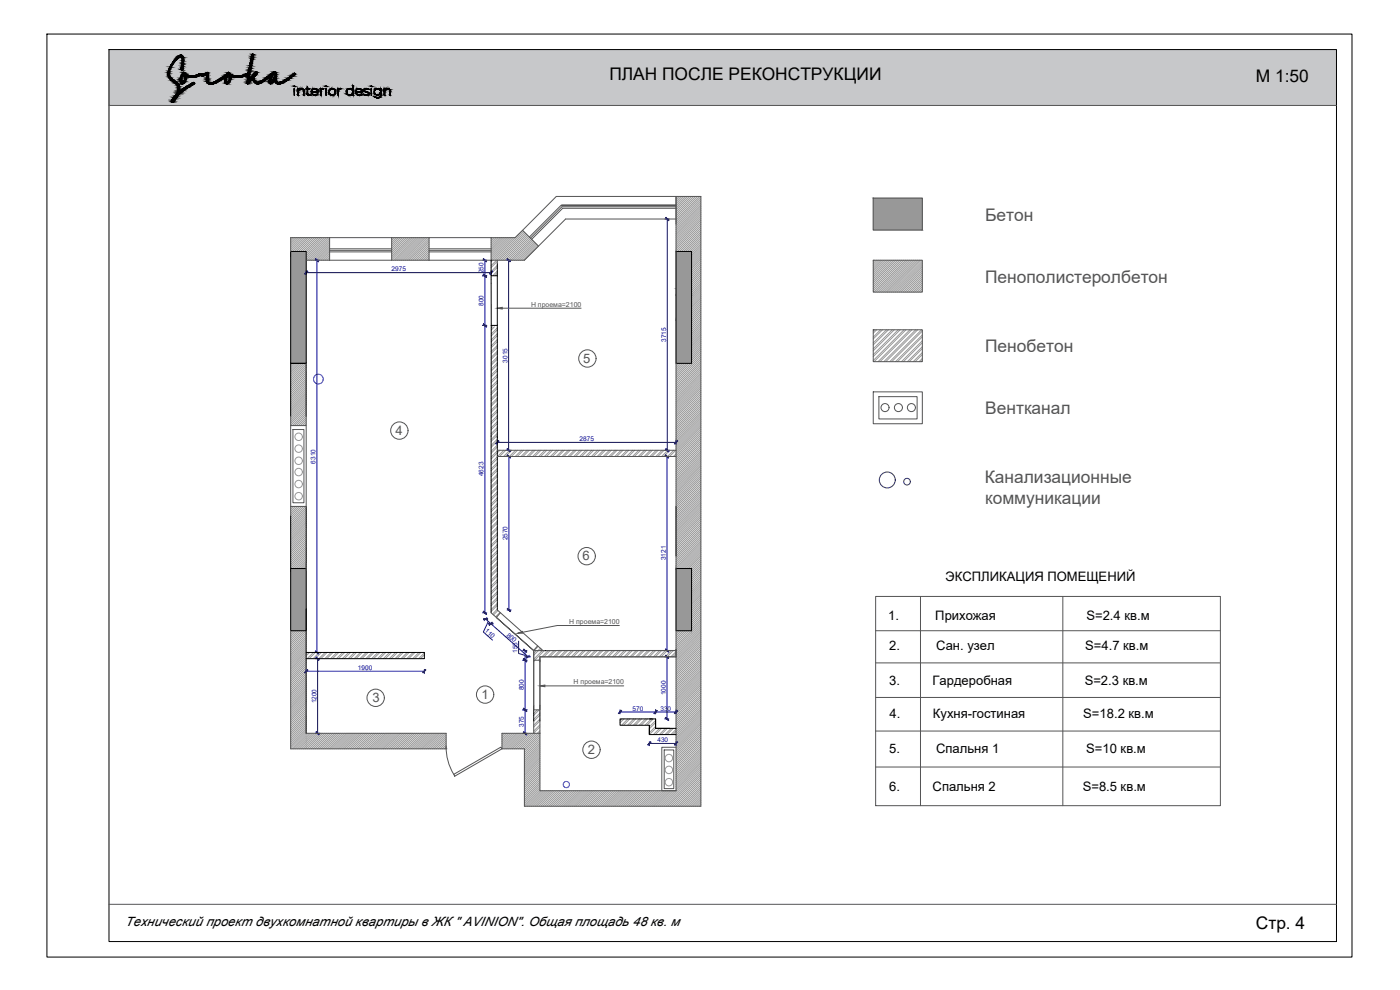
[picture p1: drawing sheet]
<svg xmlns="http://www.w3.org/2000/svg" width="420mm" height="297mm" viewBox="0 0 420 297" stroke-linecap="round" stroke-linejoin="round" font-family="sans-serif">
<defs><g id="words">
<g font-size="5.2">
<text x="182.9" y="24.1">ПЛАН ПОСЛЕ РЕКОНСТРУКЦИИ</text>
<text x="376.9" y="24.5">М 1:50</text>
<text x="376.9" y="278.9">Стр. 4</text>
</g>
<g font-size="5.2" fill="#545454">
<text x="295.6" y="66.2">Бетон</text>
<text x="295.6" y="84.9">Пенополистеролбетон</text>
<text x="295.6" y="105.8">Пенобетон</text>
<text x="295.7" y="124.3">Вентканал</text>
<text x="295.6" y="145">Канализационные</text>
<text x="295.6" y="151.2">коммуникации</text>
</g>
<g font-size="3.9" fill="#545454">
<text x="175" y="108.9">5</text>
<text x="118.7" y="130.5">4</text>
<text x="174.8" y="168.2">6</text>
<text x="144.5" y="209.8">1</text>
<text x="111.7" y="210.7">3</text>
<text x="176.4" y="226.2">2</text>
</g>
<g font-size="3.9">
<text x="283.7" y="174.5">ЭКСПЛИКАЦИЯ ПОМЕЩЕНИЙ</text>
<text x="266.6" y="186">1.</text>
<text x="280.7" y="186">Прихожая</text>
<text x="326" y="186">S=2.4 кв.м</text>
<text x="266.9" y="195.1">2.</text>
<text x="281" y="195.1">Сан. узел</text>
<text x="325.7" y="195.1">S=4.7 кв.м</text>
<text x="266.9" y="205.4">3.</text>
<text x="279.9" y="205.4">Гардеробная</text>
<text x="325.5" y="205.4">S=2.3 кв.м</text>
<text x="266.9" y="215.4">4.</text>
<text x="280" y="215.4">Кухня-гостиная</text>
<text x="325.1" y="215.4">S=18.2 кв.м</text>
<text x="266.9" y="226.1">5.</text>
<text x="281" y="226.1">Спальня 1</text>
<text x="326" y="226.1">S=10 кв.м</text>
<text x="266.9" y="237.3">6.</text>
<text x="279.9" y="237.3">Спальня 2</text>
<text x="325" y="237.3">S=8.5 кв.м</text>
<text x="37.6" y="277.9">Технический проект двухкомнатной квартиры в ЖК &quot; AVINION&quot;. Общая площадь 48 кв. м</text>
</g>
<g font-size="2.1" fill="#545454">
<text x="159.4" y="92">Н проема=2100</text>
<text x="170.8" y="187.3">Н проема=2100</text>
<text x="172.2" y="205.4">Н проема=2100</text>
</g>
<g font-size="2" fill="#000095">
<text x="117.5" y="81.4">2975</text>
<text x="145.1" y="82" transform="rotate(-90 145.1 82)">250</text>
<text x="145.1" y="91.8" transform="rotate(-90 145.1 91.8)">800</text>
<text x="199.9" y="102.6" transform="rotate(-90 199.9 102.6)">3715</text>
<text x="152.3" y="108.8" transform="rotate(-90 152.3 108.8)">3015</text>
<text x="173.9" y="132.3">2875</text>
<text x="94.7" y="139.1" transform="rotate(-90 94.7 139.1)">6310</text>
<text x="145.1" y="142.9" transform="rotate(-90 145.1 142.9)">4623</text>
<text x="152.3" y="162.2" transform="rotate(-90 152.3 162.2)">2570</text>
<text x="199.8" y="168.1" transform="rotate(-90 199.8 168.1)">3121</text>
<text x="145.4" y="189.4" transform="rotate(42 145.4 189.4)">110</text>
<text x="151.9" y="190.7" transform="rotate(42 151.9 190.7)">800</text>
<text x="155.3" y="195.9" transform="rotate(-90 155.3 195.9)">155</text>
<text x="107.4" y="201">1900</text>
<text x="157.2" y="207.2" transform="rotate(-90 157.2 207.2)">800</text>
<text x="199.8" y="208.6" transform="rotate(-90 199.8 208.6)">1000</text>
<text x="94.9" y="211" transform="rotate(-90 94.9 211)">1200</text>
<text x="189.8" y="213.2">570</text>
<text x="198.2" y="213.2">330</text>
<text x="157.2" y="218.2" transform="rotate(-90 157.2 218.2)">375</text>
<text x="197.3" y="222.7">430</text>
</g>
</g></defs>
<path d="M32.7 14.9l368.4 16.7v-16.7zM32.7 14.9l368.4 16.7h-368.4z" fill="#c7c8ca" stroke="#c7c8ca" stroke-width=".3"/>
<g fill="#989898" stroke="#989898" stroke-width=".3">
<path d="M202.9 75.5l4.6 11.1v-11.1zM202.9 75.5l4.6 11.1h-4.6z"/>
<path d="M202.9 86.6l4.6 1.9v-1.9zM202.9 86.6l4.6 1.9h-4.6z"/>
<path d="M202.9 88.5l4.6 7.5v-7.5zM202.9 88.5l4.6 7.5h-4.6z"/>
<path d="M202.9 96l4.6 13v-13zM202.9 96l4.6 13h-4.6z"/>
<path d="M87.2 75.5l4.7 33.5v-33.5zM87.2 75.5l4.7 33.5h-4.7z"/>
<path d="M202.9 170.6l4.6 18.6v-18.6zM202.9 170.6l4.6 18.6h-4.6z"/>
<path d="M87.2 170.6l4.7 18.6v-18.6zM87.2 170.6l4.7 18.6h-4.7z"/>
<path d="M262.1 59.5l14.7 9.5v-9.5zM262.1 59.5l14.7 9.5h-14.7z"/>
</g>
<g fill="none" stroke="#989898" stroke-width=".3">
<path d="M203.4 58.9l-.5 .6M204 58.9l-1.1 1.2M204.6 58.9l-1.7 1.8M205.2 58.9l-2.3 2.4M205.8 58.9l-2.9 3M206.4 58.9l-3.5 3.6M207 58.9l-4.1 4.1M207.5 58.9l-4.6 4.7M208.1 58.9l-5.2 5.3M208.7 58.9l-5.8 5.9M209.3 58.9l-6.4 6.5M209.9 58.9l-7 7.1"/>
<path d="M210.3 59.1l-7.4 7.4M210.3 59.7l-7.4 7.4M87.3 71.3l-.1 .1M87.9 71.3l-.7 .7M88.5 71.3l-1.3 1.3M89.1 71.3l-1.9 1.8M89.6 71.3l-2.4 2.4M90.2 71.3l-3 3M90.8 71.3l-3.6 3.6M91.4 71.3l-4.1 4.2M92 71.3l-4.1 4.2M92.6 71.3l-4.1 4.2"/>
<path d="M93.2 71.3l-4.2 4.2M93.8 71.3l-4.2 4.2M94.3 71.3l-4.1 4.2M94.9 71.3l-4.1 4.2M95.5 71.3l-4.1 4.2M96.1 71.3l-4.2 4.2M96.7 71.3l-4.8 4.8M97.3 71.3l-5.4 5.4M97.9 71.3l-6 6M98.5 71.3l-6.6 6.6M98.9 71.4l-6.6 6.7M98.9 72l-6 6.1"/>
<path d="M98.9 72.6l-5.4 5.5M98.9 73.2l-4.8 4.9M98.9 73.8l-4.3 4.3M98.9 74.4l-3.7 3.7M98.9 75l-3.1 3.1M98.9 75.5l-2.5 2.6M98.9 76.1l-1.9 2M98.9 76.7l-1.3 1.4M98.9 77.3l-.7 .8M98.9 77.9l-.2 .2M117.8 71.3l-.3 .3M118.4 71.3l-.9 .9"/>
<path d="M119 71.3l-1.5 1.4M119.5 71.3l-2 2M120.1 71.3l-2.6 2.6M120.7 71.3l-3.2 3.2M121.3 71.3l-3.8 3.8M121.9 71.3l-4.4 4.4M122.5 71.3l-5 5M123.1 71.3l-5.6 5.5M123.6 71.3l-6.1 6.1M124.2 71.3l-6.7 6.7M124.8 71.3l-6.7 6.8M125.4 71.3l-6.8 6.8"/>
<path d="M126 71.3l-6.8 6.8M126.6 71.3l-6.8 6.8M127.2 71.3l-6.8 6.8M127.7 71.3l-6.7 6.8M128.3 71.3l-6.7 6.8M128.8 71.5l-6.6 6.6M128.8 72.1l-6 6M128.8 72.7l-5.5 5.4M128.8 73.3l-4.9 4.8M128.8 73.8l-4.3 4.3M128.8 74.4l-3.7 3.7M128.8 75l-3.1 3.1"/>
<path d="M128.8 75.6l-2.5 2.5M128.8 76.2l-1.9 1.9M128.8 76.8l-1.3 1.3M128.8 77.4l-.8 .7M128.8 77.9l-.2 .2M147.7 71.3l-.3 .3M147.9 78.1l-.5 .4M148.3 71.3l-.9 .9M148.9 71.3l-1.5 1.5M149 78.1l-1.6 1.6M149.3 79.6l-1.9 1.9M149.3 78.4l-1.9 1.9"/>
<path d="M149.5 71.3l-2.1 2.1M150.1 71.3l-2.7 2.7M150.6 71.3l-3.2 3.3M151.2 71.3l-3.8 3.8M151.8 71.3l-4.4 4.4M152.4 71.3l-5 5M153 71.3l-5.6 5.6M153.6 71.3l-6.2 6.2M154.2 71.3l-6.8 6.8M156.9 69.1l-8.9 9M157.2 69.4l-8.6 8.7M157.5 69.7l-8.3 8.4"/>
<path d="M157.8 70l-8.1 8.1M158.1 70.3l-7.8 7.8M158.4 70.6l-7.5 7.5M158.7 70.9l-7.2 7.2M158.9 71.2l-6.8 6.9M159.2 71.5l-6.5 6.6M159.5 71.8l-6.2 6.3M159.8 72.1l-6 6M160.1 72.4l-5.7 5.7M160.4 72.7l-5.4 5.4M160.7 73l-5.1 5.1M161 73.3l-4.8 4.8"/>
<path d="M161.3 73.5l-4.5 4.6M161.6 73.8l-4.3 4.3M210.3 60.3l-7.4 7.4M210.3 60.8l-7.4 7.5M210.3 61.4l-7.4 7.5M210.3 62l-7.4 7.5M210.3 62.6l-7.4 7.5M210.3 63.2l-7.4 7.4M210.3 63.8l-7.4 7.4M210.3 64.4l-7.4 7.4M210.3 65l-7.4 7.4M210.3 65.5l-7.4 7.5"/>
<path d="M210.3 66.1l-7.4 7.5M210.3 66.7l-7.4 7.5M210.3 67.3l-7.4 7.4M210.3 67.9l-7.4 7.4M210.3 68.5l-6.9 7M210.3 69.1l-6.4 6.4M210.3 69.7l-5.8 5.8M210.3 70.2l-5.2 5.3M210.3 70.8l-4.6 4.7M210.3 71.4l-4 4.1M210.3 72l-3.4 3.5M210.3 72.6l-2.8 2.9"/>
<path d="M210.3 73.2l-2.8 2.8M210.3 73.7l-2.8 2.9M210.3 74.3l-2.8 2.8M210.3 74.9l-2.8 2.8M210.3 75.5l-2.8 2.8M210.3 76.1l-2.8 2.8M210.3 76.7l-2.8 2.8M210.3 77.3l-2.8 2.8M210.3 77.8l-2.8 2.8M210.3 78.4l-2.8 2.8M210.3 79l-2.8 2.8M210.3 79.6l-2.8 2.8"/>
<path d="M262.4 78.1l-.3 .3M263 78.1l-.9 .9M263.6 78.1l-1.5 1.5M264.2 78.1l-2.1 2.1M264.7 78.1l-2.6 2.7M265.3 78.1l-3.2 3.2M265.9 78.1l-3.8 3.8M266.5 78.1l-4.4 4.4M267.1 78.1l-5 5M267.7 78.1l-5.6 5.6M268.3 78.1l-6.2 6.2M268.8 78.1l-6.7 6.8"/>
<path d="M269.4 78.1l-7.3 7.3M270 78.1l-7.9 7.9M270.6 78.1l-8.5 8.5M271.2 78.1l-9.1 9.1M271.8 78.1l-9.6 9.5M272.4 78.1l-9.6 9.5M273 78.1l-9.6 9.5M273.5 78.1l-9.5 9.5M274.1 78.1l-9.5 9.5M274.7 78.1l-9.5 9.5M275.3 78.1l-9.5 9.5M275.9 78.1l-9.6 9.5"/>
<path d="M276.5 78.1l-9.6 9.5M276.8 78.4l-9.3 9.2M276.8 79l-8.7 8.6M276.8 79.6l-8.1 8M147.4 83.2h.1M147.4 85h.1M147.4 82v.1M147.4 83.8h.1M147.8 98.1l-.4 .3M148.4 98.1l-1 .9M149.3 98.4l-1.9 1.8M149.3 98.9l-1.9 1.9"/>
<path d="M149.3 81.3l-1.4 1.4M149.3 80.2l-1.9 1.8M149.3 81.9l-.8 .8M210.3 80.2l-2.8 2.8M210.3 80.8l-2.8 2.8M210.3 81.3l-2.8 2.9M210.3 81.9l-2.8 2.8M210.3 82.5l-2.8 2.8M210.3 83.1l-2.8 2.8M210.3 83.7l-2.8 2.8M210.3 84.3l-2.8 2.8M210.3 84.9l-2.8 2.8"/>
<path d="M210.3 85.4l-2.8 2.9M210.3 86l-2.8 2.8M210.3 86.6l-2.8 2.8M210.3 87.2l-2.8 2.8M210.3 87.8l-2.8 2.8M210.3 88.4l-2.8 2.8M210.3 89l-2.8 2.8M210.3 89.5l-2.8 2.8M210.3 90.1l-2.8 2.8M210.3 90.7l-2.8 2.8M210.3 91.3l-2.8 2.8M210.3 91.9l-2.8 2.8"/>
<path d="M210.3 92.5l-2.8 2.8M210.3 93.1l-2.8 2.8M210.3 93.7l-2.8 2.7M210.3 94.2l-2.8 2.8M210.3 94.8l-2.8 2.8M210.3 95.4l-2.8 2.8M210.3 96l-2.8 2.8M210.3 96.6l-2.8 2.8M210.3 97.2l-2.8 2.8M210.3 97.8l-2.8 2.8M210.3 98.4l-2.8 2.7M210.3 98.9l-2.8 2.8"/>
<path d="M210.3 99.5l-2.8 2.8M262.5 98.9l-.4 .5M263.1 98.9l-1 1.1M264.3 98.9l-2.2 2.2M264.9 98.9l-2.8 2.8M266.1 98.9l-4 4M266.6 98.9l-4.5 4.6M267.8 98.9l-5.7 5.8M268.4 98.9l-6.3 6.4M269.6 98.9l-7.5 7.5M270.2 98.9l-8.1 8.1M271.3 98.9l-9.2 9.3"/>
<path d="M271.9 98.9l-9.6 9.6M273.1 98.9l-9.6 9.6M273.7 98.9l-9.6 9.6M274.8 98.9l-9.6 9.6M275.4 98.9l-9.6 9.6M276.6 98.9l-9.6 9.6M276.8 99.3l-9.2 9.2M276.8 80.1l-7.5 7.5M276.8 80.7l-6.9 6.9M276.8 81.3l-6.4 6.3M276.8 81.9l-5.8 5.7M276.8 82.5l-5.2 5.1"/>
<path d="M276.8 83.1l-4.6 4.5M276.8 83.7l-4 3.9M276.8 84.2l-3.4 3.4M276.8 84.8l-2.8 2.8M276.8 85.4l-2.3 2.2M276.8 86l-1.7 1.6M276.8 86.6l-1.1 1M276.8 87.2l-.5 .4M87.7 109l-.5 .5M88.3 109l-1.1 1.1M88.9 109l-1.7 1.7M89.5 109l-2.3 2.3"/>
<path d="M90 109l-2.8 2.8M90.6 109l-3.4 3.4M91.2 109l-4 4M91.8 109l-4.6 4.6M91.9 109.5l-4.7 4.7M91.9 110.1l-4.7 4.7M91.9 110.7l-4.7 4.7M91.9 111.3l-4.7 4.6M91.9 111.9l-4.7 4.6M91.9 112.5l-4.7 4.6M91.9 113l-4.7 4.7M91.9 113.6l-4.7 4.7"/>
<path d="M91.9 114.2l-4.7 4.7M91.9 114.8l-4.7 4.6M91.9 115.4l-4.7 4.6M91.9 116l-4.7 4.6M91.9 116.6l-4.7 4.6M91.9 117.2l-4.7 4.6M91.9 117.7l-4.7 4.7M91.9 118.3l-4.7 4.7M91.9 118.9l-4.7 4.6M91.9 119.5l-4.7 4.6M149.3 100.1l-1.9 1.9M149.3 101.9l-1.9 1.8"/>
<path d="M149.3 103.6l-1.9 1.9M149.3 105.4l-1.9 1.8M149.3 107.2l-1.9 1.8M149.3 108.9l-1.9 1.9M149.3 110.7l-1.9 1.8M149.3 112.4l-1.9 1.9M149.3 114.2l-1.9 1.8M149.3 115.9l-1.9 1.9M149.3 117.7l-1.9 1.9M149.3 119.5l-1.9 1.8M149.3 100.7l-1.9 1.8M149.3 102.5l-1.9 1.8"/>
<path d="M149.3 104.2l-1.9 1.9M149.3 106l-1.9 1.8M149.3 107.8l-1.9 1.8M149.3 109.5l-1.9 1.9M149.3 111.3l-1.9 1.8M149.3 113l-1.9 1.9M149.3 114.8l-1.9 1.8M149.3 116.5l-1.9 1.9M149.3 118.3l-1.9 1.9M203.2 109l-.3 .3M203.8 109l-.9 .9M204.4 109l-1.5 1.5"/>
<path d="M205 109l-2.1 2.1M205.6 109l-2.7 2.7M206.1 109l-3.2 3.3M206.7 109l-3.8 3.9M207.3 109l-4.4 4.4M210.3 100.1l-2.8 2.8M210.3 100.7l-2.8 2.8M210.3 101.3l-2.8 2.8M210.3 101.9l-2.8 2.8M210.3 102.5l-2.8 2.8M210.3 103.1l-2.8 2.7M210.3 103.6l-2.8 2.8"/>
<path d="M210.3 104.2l-2.8 2.8M210.3 104.8l-2.8 2.8M210.3 105.4l-2.8 2.8M210.3 106l-2.8 2.8M210.3 106.6l-7.4 7.4M210.3 107.2l-7.4 7.4M210.3 107.8l-7.4 7.4M210.3 108.3l-7.4 7.5M210.3 108.9l-7.4 7.5M210.3 109.5l-7.4 7.4M210.3 110.1l-7.4 7.4M210.3 110.7l-7.4 7.4"/>
<path d="M210.3 111.3l-7.4 7.4M210.3 111.9l-7.4 7.4M210.3 112.4l-7.4 7.5M210.3 113l-7.4 7.5M210.3 113.6l-7.4 7.4M210.3 114.2l-7.4 7.4M210.3 114.8l-7.4 7.4M210.3 115.4l-7.4 7.4M210.3 116l-7.4 7.4M210.3 116.5l-7.4 7.5M210.3 117.1l-7.4 7.5M210.3 117.7l-7.4 7.5"/>
<path d="M210.3 118.3l-7.4 7.4M210.3 118.9l-7.4 7.4M210.3 119.5l-7.4 7.4M276.8 101.1l-7.4 7.4M276.8 102.8l-5.7 5.7M276.8 104l-4.5 4.5M276.8 104.6l-3.9 3.9M276.8 105.8l-2.7 2.7M276.8 106.4l-2.2 2.1M276.8 100.5l-8 8M276.8 102.2l-6.3 6.3M276.8 107.5l-1 1"/>
<path d="M276.8 108.1l-.4 .4M91.9 120.1l-4.7 4.6M91.9 120.7l-4.7 4.6M91.9 121.3l-4.7 4.6M91.9 121.8l-4.7 4.7M91.9 122.4l-4.7 4.7M91.9 123l-4.7 4.6M91.9 123.6l-4.1 4.1M91.9 124.2l-3.5 3.5M91.9 124.8l-2.9 2.9M91.9 125.4l-2.3 2.3M91.9 125.9l-1.7 1.8"/>
<path d="M91.9 126.5l-1.2 1.2M91.9 127.1l-.6 .6M149.3 121.2l-1.9 1.9M149.3 123l-1.9 1.8M149.3 124.7l-1.9 1.9M149.3 126.5l-1.9 1.9M149.3 128.2l-1.9 1.9M149.3 130l-1.9 1.9M149.3 131.8l-1.9 1.8M149.3 133.5l-1.9 1.9M149.3 137l-1.9 1.9M149.3 138.8l-1.9 1.8"/>
<path d="M149.3 120l-1.9 1.9M149.3 121.8l-1.9 1.9M149.3 123.5l-1.9 1.9M149.3 125.3l-1.9 1.9M149.3 127.1l-1.9 1.8M149.3 128.8l-1.9 1.9M149.3 130.6l-1.9 1.8M149.3 132.3l-1.9 1.9M149.3 134.1l-1.9 1.9M149.3 137.6l-1.9 1.9M149.3 139.4l-1.9 1.8M149.5 135.1l-2.1 2"/>
<path d="M150 135.1l-2.6 2.6M151.2 135.1l-1.9 1.9M151.8 135.1l-1.9 1.9M153 135.1l-1.9 1.9M153.6 135.1l-1.9 1.9M154.7 135.1l-1.8 1.9M155.3 135.1l-1.9 1.9M156.5 135.1l-1.9 1.9M157.1 135.1l-1.9 1.9M158.2 135.1l-1.8 1.9M158.8 135.1l-1.8 1.9M160 135.1l-1.9 1.9"/>
<path d="M160.6 135.1l-1.9 1.9M161.7 135.1l-1.8 1.9M162.3 135.1l-1.8 1.9M163.5 135.1l-1.8 1.9M164.1 135.1l-1.9 1.9M165.3 135.1l-1.9 1.9M165.8 135.1l-1.8 1.9M167 135.1l-1.8 1.9M167.6 135.1l-1.8 1.9M168.8 135.1l-1.9 1.9M169.4 135.1l-1.9 1.9M170.5 135.1l-1.8 1.9"/>
<path d="M171.1 135.1l-1.8 1.9M172.3 135.1l-1.8 1.9M172.9 135.1l-1.9 1.9M174.1 135.1l-1.9 1.9M174.7 135.1l-1.9 1.9M175.8 135.1l-1.8 1.9M176.4 135.1l-1.8 1.9M177.6 135.1l-1.9 1.9M178.2 135.1l-1.9 1.9M179.4 135.1l-1.9 1.9M179.9 135.1l-1.8 1.9M181.1 135.1l-1.9 1.9"/>
<path d="M181.7 135.1l-1.9 1.9M182.9 135.1l-1.9 1.9M183.5 135.1l-1.9 1.9M184.6 135.1l-1.9 1.9M185.2 135.1l-1.9 1.9M186.4 135.1l-1.9 1.9M187 135.1l-1.9 1.9M188.2 135.1l-1.9 1.9M188.7 135.1l-1.9 1.9M189.9 135.1l-1.9 1.9M190.5 135.1l-1.9 1.9M191.7 135.1l-1.9 1.9"/>
<path d="M192.3 135.1l-1.9 1.9M193.4 135.1l-1.9 1.9M194 135.1l-1.9 1.9M195.2 135.1l-1.9 1.9M195.8 135.1l-1.9 1.9M196.9 135.1l-1.8 1.9M197.5 135.1l-1.8 1.9M198.7 135.1l-1.9 1.9M199.3 135.1l-1.9 1.9M200.4 135.1l-1.8 1.9M201 135.1l-1.8 1.9M202.2 135.1l-1.9 1.9"/>
<path d="M202.8 135.1l-1.9 1.9M202.9 136.2l-.8 .8M202.9 136.8l-.2 .2M210.3 120l-7.4 7.5M210.3 120.6l-7.4 7.5M210.3 121.2l-7.4 7.5M210.3 121.8l-7.4 7.5M210.3 122.4l-7.4 7.5M210.3 123l-7.4 7.4M210.3 123.6l-7.4 7.4M210.3 124.1l-7.4 7.5M210.3 124.7l-7.4 7.5"/>
<path d="M210.3 125.3l-7.4 7.5M210.3 125.9l-7.4 7.5M210.3 126.5l-7.4 7.5M210.3 127.1l-7.4 7.4M210.3 127.7l-7.4 7.4M210.3 128.2l-7.4 7.5M210.3 128.8l-7.4 7.5M210.3 129.4l-7.4 7.5M210.3 130l-7.4 7.5M210.3 130.6l-7.4 7.5M210.3 131.2l-7.4 7.5M210.3 131.8l-7.4 7.4"/>
<path d="M210.3 132.3l-7.4 7.5M210.3 132.9l-7.4 7.5M210.3 133.5l-7.4 7.5M210.3 134.1l-7.4 7.5M210.3 134.7l-7.4 7.5M210.3 135.3l-7.4 7.5M210.3 135.9l-7.4 7.5M210.3 136.5l-7.4 7.4M210.3 137l-7.4 7.5M210.3 137.6l-7.4 7.5M210.3 138.2l-7.4 7.5M210.3 138.8l-7.4 7.5"/>
<path d="M210.3 139.4l-7.4 7.5M210.3 140l-7.4 7.5M87.6 151.9l-.4 .4M88.2 151.9l-1 1M88.8 151.9l-1.6 1.6M89.4 151.9l-2.2 2.2M89.9 151.9l-2.7 2.7M90.5 151.9l-3.3 3.3M91.1 151.9l-3.9 3.9M91.7 151.9l-4.5 4.5M91.9 152.3l-4.7 4.7M91.9 152.9l-4.7 4.7"/>
<path d="M91.9 153.5l-4.7 4.6M91.9 154.1l-4.7 4.6M91.9 154.7l-4.7 4.6M91.9 155.3l-4.7 4.6M91.9 155.8l-4.7 4.7M91.9 156.4l-4.7 4.7M91.9 157l-4.7 4.7M91.9 157.6l-4.7 4.6M91.9 158.2l-4.7 4.6M91.9 158.8l-4.7 4.6M91.9 159.4l-4.7 4.6M91.9 159.9l-4.7 4.7"/>
<path d="M149.3 158.7l-1.9 1.9M149.3 140.6l-1.9 1.8M149.3 142.3l-1.9 1.9M149.3 144.1l-1.9 1.8M149.3 145.9l-1.9 1.8M149.3 147.6l-1.9 1.9M149.3 149.4l-1.9 1.8M149.3 151.1l-1.9 1.9M149.3 152.9l-1.9 1.8M149.3 154.6l-1.9 1.9M149.3 156.4l-1.9 1.9M149.3 158.2l-1.9 1.8"/>
<path d="M149.3 159.9l-1.9 1.9M149.3 141.2l-1.9 1.8M149.3 142.9l-1.9 1.9M149.3 144.7l-1.9 1.8M149.3 146.4l-1.9 1.9M149.3 148.2l-1.9 1.8M149.3 150l-1.9 1.8M149.3 151.7l-1.9 1.9M149.3 153.5l-1.9 1.8M149.3 155.2l-1.9 1.9M149.3 157l-1.9 1.8M210.3 140.6l-7.4 7.4"/>
<path d="M210.3 141.2l-7.4 7.4M210.3 141.7l-7.4 7.5M210.3 142.3l-7.4 7.5M210.3 142.9l-7.4 7.5M210.3 143.5l-7.4 7.5M210.3 144.1l-7.4 7.5M210.3 144.7l-7.4 7.4M210.3 145.3l-7.4 7.4M210.3 145.9l-7.4 7.4M210.3 146.4l-7.4 7.5M210.3 147l-7.4 7.5M210.3 147.6l-7.4 7.5"/>
<path d="M210.3 148.2l-7.4 7.4M210.3 148.8l-7.4 7.4M210.3 149.4l-7.4 7.4M210.3 150l-7.4 7.4M210.3 150.6l-7.4 7.4M210.3 151.1l-7.4 7.5M210.3 151.7l-7.4 7.5M210.3 152.3l-7.4 7.4M210.3 152.9l-7.4 7.4M210.3 153.5l-7.4 7.4M210.3 154.1l-7.4 7.4M210.3 154.7l-7.4 7.4"/>
<path d="M210.3 155.2l-7.4 7.5M210.3 155.8l-7.4 7.5M210.3 156.4l-7.4 7.4M210.3 157l-7.4 7.4M210.3 157.6l-7.4 7.4M210.3 158.2l-7.4 7.4M210.3 158.8l-7.4 7.4M210.3 159.3l-7.4 7.5M210.3 159.9l-7.4 7.5M91.9 160.5l-4.7 4.7M91.9 161.1l-4.7 4.6M91.9 161.7l-4.7 4.6"/>
<path d="M91.9 162.3l-4.7 4.6M91.9 162.9l-4.7 4.6M91.9 163.5l-4.7 4.6M91.9 164.1l-4.7 4.6M91.9 164.6l-4.7 4.7M91.9 165.2l-4.7 4.7M91.9 165.8l-4.7 4.6M91.9 166.4l-4.2 4.2M91.9 167l-3.6 3.6M91.9 167.6l-3 3M91.9 168.2l-2.4 2.4M91.9 168.7l-1.8 1.9"/>
<path d="M91.9 169.3l-1.3 1.3M91.9 169.9l-.7 .7M91.9 170.5l-.1 .1M149.3 161.7l-1.9 1.8M149.3 163.4l-1.9 1.9M149.3 165.2l-1.9 1.9M149.3 166.9l-1.9 1.9M149.3 168.7l-1.9 1.9M149.3 170.4l-1.9 1.9M149.3 172.2l-1.9 1.9M149.3 174l-1.9 1.8M149.3 175.7l-1.9 1.9"/>
<path d="M149.3 177.5l-1.9 1.9M149.3 179.3l-1.9 1.8M149.3 160.5l-1.9 1.9M149.3 162.2l-1.9 1.9M149.3 164l-1.9 1.9M149.3 165.8l-1.9 1.9M149.3 167.5l-1.9 1.9M149.3 169.3l-1.9 1.9M149.3 171l-1.9 1.9M149.3 172.8l-1.9 1.9M149.3 174.6l-1.9 1.8M149.3 176.3l-1.9 1.9"/>
<path d="M149.3 178.1l-1.9 1.8M149.3 179.8l-1.9 1.9M210.3 160.5l-7.4 7.5M210.3 161.1l-7.4 7.4M210.3 161.7l-7.4 7.4M210.3 162.3l-7.4 7.4M210.3 162.8l-7.4 7.5M210.3 163.4l-7.1 7.2M210.3 164l-6.5 6.6M210.3 164.6l-5.9 6M210.3 165.2l-5.3 5.4M210.3 165.8l-4.7 4.8"/>
<path d="M210.3 166.4l-4.2 4.2M210.3 166.9l-3.6 3.7M210.3 167.5l-3 3.1M210.3 168.1l-2.8 2.8M210.3 168.7l-2.8 2.8M210.3 169.3l-2.8 2.8M210.3 169.9l-2.8 2.8M210.3 170.4l-2.8 2.9M210.3 171l-2.8 2.8M210.3 171.6l-2.8 2.8M210.3 172.2l-2.8 2.8M210.3 172.8l-2.8 2.8"/>
<path d="M210.3 173.4l-2.8 2.8M210.3 174l-2.8 2.8M210.3 174.6l-2.8 2.8M210.3 175.1l-2.8 2.8M210.3 175.7l-2.8 2.8M210.3 176.3l-2.8 2.8M210.3 176.9l-2.8 2.8M210.3 177.5l-2.8 2.8M210.3 178.1l-2.8 2.8M210.3 178.7l-2.8 2.8M210.3 179.3l-2.8 2.7M210.3 179.8l-2.8 2.8"/>
<path d="M87.8 189.2l-.6 .6M88.4 189.2l-1.2 1.2M89 189.2l-1.8 1.8M89.6 189.2l-2.4 2.4M90.2 189.2l-3 3M90.7 189.2l-3.5 3.6M91.3 189.2l-4.1 4.1M91.9 189.2l-4.7 4.7M91.9 189.8l-4.7 4.7M91.9 190.4l-4.7 4.7M91.9 191l-4.7 4.7M91.9 191.6l-4.7 4.7"/>
<path d="M91.9 192.2l-4.7 4.6M91.9 192.8l-4.7 4.6M91.9 193.4l-4.7 4.6M91.9 193.9l-4.7 4.7M91.9 194.5l-4.7 4.7M91.9 195.1l-4.7 4.7M91.9 195.7l-4.7 4.7M91.9 196.3l-4.7 4.6M91.9 196.9l-4.7 4.6M91.9 197.5l-4.7 4.6M91.9 198l-4.7 4.7M91.9 198.6l-4.7 4.7"/>
<path d="M91.9 199.2l-4.7 4.7M91.9 199.8l-4.7 4.6M92.3 195.8l-.4 .3M92.9 195.8l-1 .9M94.1 195.8l-1.9 1.8M94.6 195.8l-1.8 1.8M95.8 195.8l-1.8 1.8M96.4 195.8l-1.8 1.8M97.6 195.8l-1.9 1.8M98.2 195.8l-1.9 1.8M99.3 195.8l-1.8 1.8M99.9 195.8l-1.8 1.8"/>
<path d="M101.1 195.8l-1.9 1.8M101.7 195.8l-1.9 1.8M102.9 195.8l-1.9 1.8M103.4 195.8l-1.8 1.8M104.6 195.8l-1.9 1.8M105.2 195.8l-1.9 1.8M106.4 195.8l-1.9 1.8M107 195.8l-1.9 1.8M108.1 195.8l-1.8 1.8M108.7 195.8l-1.9 1.8M109.9 195.8l-1.9 1.8M110.5 195.8l-1.9 1.8"/>
<path d="M111.7 195.8l-1.9 1.8M112.3 195.8l-1.9 1.8M113.4 195.8l-1.9 1.8M114 195.8l-1.9 1.8M115.2 195.8l-1.9 1.8M115.8 195.8l-1.9 1.8M116.9 195.8l-1.9 1.8M117.5 195.8l-1.9 1.8M118.7 195.8l-1.9 1.8M119.3 195.8l-1.9 1.8M120.4 195.8l-1.8 1.8M121 195.8l-1.8 1.8"/>
<path d="M122.2 195.8l-1.9 1.8M122.8 195.8l-1.9 1.8M124 195.8l-1.9 1.8M124.5 195.8l-1.8 1.8M125.7 195.8l-1.8 1.8M126.3 195.8l-1.9 1.8M127.4 195.9l-1.8 1.7M127.4 196.5l-1.2 1.1M149.3 181l-1.9 1.9M149.3 182.8l-1.5 1.4M149.3 181.6l-1.9 1.9M149.4 183.2l-1.3 1.3"/>
<path d="M150.1 183.7l-1.4 1.4M161 195.2l-.8 .8M161.5 193.9l-1.2 1.3M161.6 195.2l-1.4 1.4M162 197.7l-.3 .4M162.2 194.5l-.8 .7M162.5 194.7l-.5 .5M162.8 195.2l-2.6 2.6M162.9 195.2h.1M163.4 195.2l-2.9 2.9M163.5 195.2h.1M164.5 195.2l-1.9 1.9"/>
<path d="M164.7 195.2h.1M165.1 195.2l-1.9 1.9M165.3 195.2h.1M166.3 195.2l-1.9 1.9M166.4 195.2h.1M166.9 195.2l-1.9 1.9M167 195.2h.1M168 195.2l-1.9 1.9M168.2 195.2h.1M168.6 195.2l-1.9 1.9M168.8 195.2h.1M169.8 195.2l-1.9 1.9"/>
<path d="M170 195.2h.1M170.4 195.2l-1.9 1.9M170.5 195.2h.1M171.6 195.2l-1.9 1.9M171.7 195.2h.1M172.1 195.2l-1.8 1.9M172.3 195.2h.1M173.3 195.2l-1.9 1.9M173.5 195.2h.1M173.9 195.2l-1.9 1.9M174.1 195.2h.1M175.1 195.2l-1.9 1.9"/>
<path d="M175.2 195.2h.1M175.6 195.2l-1.8 1.9M175.8 195.2h.1M176.8 195.2l-1.9 1.9M177 195.2h.1M177.4 195.2l-1.9 1.9M177.6 195.2h.1M178.6 195.2l-1.9 1.9M178.8 195.2h.1M179.2 195.2l-1.9 1.9M179.4 195.2h.1M180.3 195.2l-1.8 1.9"/>
<path d="M180.5 195.2h.1M180.9 195.2l-1.8 1.9M181.1 195.2h.1M182.1 195.2l-1.9 1.9M182.3 195.2h.1M182.7 195.2l-1.9 1.9M182.9 195.2h.1M183.8 195.2l-1.8 1.9M184.1 195.2h.1M184.4 195.2l-1.8 1.9M184.6 195.2h.1M185.6 195.2l-1.8 1.9"/>
<path d="M185.8 195.2h.1M186.2 195.2l-1.9 1.9M186.4 195.2h.1M187.4 195.2l-1.9 1.9M187.6 195.2h.1M187.9 195.2l-1.8 1.9M188.2 195.2h-.1M189.1 195.2l-1.8 1.9M189.3 195.2h.1M189.7 195.2l-1.8 1.9M189.9 195.2h.1M190.9 195.2l-1.9 1.9"/>
<path d="M191.1 195.2h.1M191.5 195.2l-1.9 1.9M191.7 195.2h.1M192.6 195.2l-1.8 1.9M192.9 195.2h-.1M193.2 195.2l-1.8 1.9M193.4 195.2h.1M194.4 195.2l-1.8 1.9M194.6 195.2h.1M195 195.2l-1.9 1.9M195.2 195.2h.1M196.2 195.2l-1.9 1.9"/>
<path d="M196.4 195.2h-.1M196.8 195.2l-1.9 1.9M197 195.2h-.1M197.9 195.2l-1.8 1.9M198.1 195.2h.1M198.5 195.2l-1.8 1.9M198.7 195.2h.1M199.7 195.2l-1.9 1.9M199.9 195.2h-.1M200.3 195.2l-1.9 1.9M200.5 195.2h-.1M201.5 195.2l-1.9 1.9"/>
<path d="M201.6 195.2h.1M202 195.2l-1.8 1.9M202.2 195.2h.1M203.3 189.2l-.4 .5M203.9 189.2l-1 1.1M204.5 189.2l-1.6 1.6M205.1 189.2l-2.2 2.2M205.6 189.2l-2.7 2.8M206.2 189.2l-3.3 3.4M206.8 189.2l-3.9 4M207.4 189.2l-4.5 4.6M210.3 180.4l-2.8 2.8"/>
<path d="M210.3 181l-2.8 2.8M210.3 181.6l-2.8 2.8M210.3 182.2l-2.8 2.8M210.3 182.8l-2.8 2.8M210.3 183.4l-2.8 2.8M210.3 184l-2.8 2.7M210.3 184.5l-2.8 2.8M210.3 185.1l-2.8 2.8M210.3 185.7l-2.8 2.8M210.3 186.3l-2.8 2.8M210.3 186.9l-7.4 7.4M210.3 187.5l-7.4 7.4"/>
<path d="M210.3 188.1l-9 9M210.3 188.7l-8.4 8.4M210.3 189.2l-7.4 7.5M210.3 189.8l-7.4 7.5M210.3 190.4l-7.4 7.5M210.3 191l-7.4 7.4M210.3 191.6l-7.4 7.4M210.3 192.2l-7.4 7.4M210.3 192.8l-7.4 7.4M210.3 193.4l-7.4 7.4M210.3 193.9l-7.4 7.5M210.3 194.5l-7.4 7.5"/>
<path d="M210.3 195.1l-7.4 7.4M210.3 195.7l-7.4 7.4M210.3 196.3l-7.4 7.4M210.3 196.9l-7.4 7.4M210.3 197.5l-7.4 7.4M210.3 198l-7.4 7.5M210.3 198.6l-7.4 7.5M210.3 199.2l-7.4 7.4M210.3 199.8l-7.4 7.4M91.9 200.4l-4.7 4.6M91.9 201l-4.7 4.6M91.9 201.6l-4.7 4.6"/>
<path d="M91.9 202.2l-4.7 4.6M91.9 202.7l-4.7 4.7M91.9 203.3l-4.7 4.7M91.9 203.9l-4.7 4.6M91.9 204.5l-4.7 4.6M91.9 205.1l-4.7 4.6M91.9 205.7l-4.7 4.6M91.9 206.3l-4.7 4.6M91.9 206.9l-4.7 4.6M91.9 207.4l-4.7 4.7M91.9 208l-4.7 4.7M91.9 208.6l-4.7 4.6"/>
<path d="M91.9 209.2l-4.7 4.6M91.9 209.8l-4.7 4.6M91.9 210.4l-4.7 4.6M91.9 210.9l-4.7 4.7M91.9 211.5l-4.7 4.7M91.9 212.1l-4.7 4.7M91.9 212.7l-4.7 4.7M91.9 213.3l-4.7 4.6M91.9 213.9l-4.7 4.6M91.9 214.5l-4.7 4.6M91.9 215l-4.7 4.7M91.9 215.6l-4.7 4.7"/>
<path d="M91.9 216.2l-4.7 4.7M91.9 216.8l-4.7 4.7M91.9 217.4l-4.7 4.7M91.9 218l-4.7 4.6M91.9 218.6l-4.7 4.6M91.9 219.1l-4.7 4.7M91.9 219.7l-4.7 4.7M161.2 213l-1 1.1M161.8 213l-1.6 1.6M162 214l-1.8 1.8M162 215.7l-1.8 1.9M162 217.5l-1.8 1.8"/>
<path d="M162 219.3l-.7 .7M162 214.6l-1.8 1.8M162 216.3l-1.8 1.9M162 218.1l-1.8 1.8M162 219.8l-.1 .2M186.7 215.7l-.6 .6M187.3 215.7l-1.2 1.2M188.4 215.7l-1.9 1.9M189 215.7l-1.9 1.9M190.2 215.7l-1.9 1.9M190.8 215.7l-1.9 1.9M191.9 215.7l-1.8 1.9"/>
<path d="M192.5 215.7l-1.8 1.9M193.7 215.7l-1.9 1.9M194.3 215.7l-1.9 1.9M195.5 215.7l-1.9 1.9M196 215.7l-1.8 1.9M196.8 216.8l-1.9 1.9M196.8 216.2l-1.9 1.9M196.8 217.9l-1.9 2M196.8 218.5l-1.9 1.9M197.9 218.5l-1.8 1.9M198.5 218.5l-1.8 1.9M199.7 218.5l-1.8 1.9"/>
<path d="M200.3 218.5l-1.9 1.9M201.5 218.5l-1.9 1.9M202 218.5l-1.8 1.9M202.9 218.8l-1.5 1.6M202.9 219.4l-.9 1M210.3 200.4l-7.4 7.4M210.3 201l-7.4 7.4M210.3 201.5l-7.4 7.5M210.3 202.1l-7.4 7.5M210.3 202.7l-7.4 7.5M210.3 203.3l-7.4 7.4M210.3 203.9l-7.4 7.4"/>
<path d="M210.3 204.5l-7.4 7.4M210.3 205.1l-7.4 7.4M210.3 205.6l-7.4 7.5M210.3 206.2l-7.4 7.5M210.3 206.8l-7.4 7.5M210.3 207.4l-7.4 7.5M210.3 208l-7.4 7.4M210.3 208.6l-7.4 7.4M210.3 209.1l-7.4 7.5M210.3 209.7l-7.4 7.5M210.3 210.3l-7.4 7.5M210.3 210.9l-7.4 7.5"/>
<path d="M210.3 211.5l-7.4 7.5M210.3 212.1l-7.4 7.5M210.3 212.7l-7.4 7.4M210.3 213.2l-7.4 7.5M210.3 213.8l-7.4 7.5M210.3 214.4l-7.4 7.5M210.3 215l-7.4 7.5M210.3 215.6l-7.4 7.5M210.3 216.2l-7.4 7.5M210.3 216.8l-7.4 7.5M210.3 217.4l-7.4 7.4M210.3 217.9l-7.4 7.5"/>
<path d="M210.3 218.5l-7.4 7.5M210.3 219.1l-7.4 7.5M210.3 219.7l-7.4 7.5M92.2 220l-4.6 4.7M92.8 220l-4.7 4.7M93.4 220l-4.7 4.7M94 220l-4.7 4.7M94.6 220l-4.7 4.7M95.2 220l-4.7 4.7M95.7 220l-4.6 4.7M96.3 220l-4.7 4.7M96.9 220l-4.7 4.7"/>
<path d="M97.5 220l-4.7 4.7M98.1 220l-4.7 4.7M98.7 220l-4.7 4.7M99.3 220l-4.7 4.7M99.9 220l-4.7 4.7M100.4 220l-4.7 4.7M101 220l-4.7 4.7M101.6 220l-4.7 4.7M102.2 220l-4.7 4.7M102.8 220l-4.7 4.7M103.4 220l-4.7 4.7M104 220l-4.7 4.7"/>
<path d="M104.5 220l-4.6 4.7M105.1 220l-4.7 4.7M105.7 220l-4.7 4.7M106.3 220l-4.7 4.7M106.9 220l-4.7 4.7M107.5 220l-4.7 4.7M108.1 220l-4.7 4.7M108.6 220l-4.6 4.7M109.2 220l-4.7 4.7M109.8 220l-4.7 4.7M110.4 220l-4.7 4.7M111 220l-4.7 4.7"/>
<path d="M111.6 220l-4.7 4.7M112.2 220l-4.7 4.7M112.7 220l-4.6 4.7M113.3 220l-4.6 4.7M113.9 220l-4.7 4.7M114.5 220l-4.7 4.7M115.1 220l-4.7 4.7M115.7 220l-4.7 4.7M116.2 220l-4.6 4.7M116.8 220l-4.6 4.7M117.4 220l-4.6 4.7M118 220l-4.6 4.7"/>
<path d="M118.6 220l-4.7 4.7M119.2 220l-4.7 4.7M119.8 220l-4.7 4.7M120.3 220l-4.6 4.7M120.9 220l-4.6 4.7M121.5 220l-4.6 4.7M122.1 220l-4.6 4.7M122.7 220l-4.6 4.7M123.3 220l-4.7 4.7M123.9 220l-4.7 4.7M124.4 220l-4.6 4.7M125 220l-4.6 4.7"/>
<path d="M125.6 220l-4.6 4.7M126.2 220l-4.6 4.7M126.8 220l-4.6 4.7M127.4 220l-4.7 4.7M128 220l-4.7 4.7M128.6 220l-4.7 4.7M129.1 220l-4.6 4.7M129.7 220l-4.6 4.7M130.3 220l-4.6 4.7M130.9 220l-4.6 4.7M131.5 220l-4.7 4.7M132.1 220l-4.7 4.7"/>
<path d="M132.7 220l-4.7 4.7M133.3 220l-4.7 4.7M133.8 220l-4.6 4.7M133.9 224.7h.1M133.9 220.6l-4.1 4.1M133.9 221.2l-3.6 3.5M133.9 221.7l-3 3M133.9 222.3l-2.4 2.4M133.9 222.9l-1.8 1.8M133.9 223.5l-1.2 1.2M133.9 224.1l-.6 .6M150.9 220l-.2 .2"/>
<path d="M151.4 220l-.7 .8M152 220l-1.3 1.4M152.6 220l-1.9 2M153.2 220l-2.5 2.5M153.8 220l-3.1 3.1M154.4 220l-3.7 3.7M155 220l-4.3 4.3M155.5 220l-4.6 4.7M156.1 220l-4.6 4.7M156.7 220l-4.7 4.7M157.3 220l-4.7 4.7M157.9 220l-4.7 4.7"/>
<path d="M158.5 220l-4.7 4.7M159 220l-4.6 4.7M159.6 220l-4.6 4.7M160.2 220l-4.6 4.7M160.8 220l-4.6 4.7M161.4 220l-4.7 4.7M162 220l-4.7 4.7M162 220.5l-4.6 4.7M162 221.1l-4.6 4.7M162 221.7l-4.6 4.7M162 222.3l-4.6 4.7M162 222.9l-4.6 4.7"/>
<path d="M162 223.4l-4.6 4.7M162 224l-4.6 4.7M162 224.6l-4.6 4.7M162 225.2l-4.6 4.7M162 225.8l-4.6 4.7M162 226.4l-4.6 4.7M162 227l-4.6 4.7M162 227.6l-4.6 4.7M162 228.1l-4.6 4.7M162 228.7l-4.6 4.7M162 229.3l-4.6 4.7M162 229.9l-4.6 4.7"/>
<path d="M162 230.5l-4.6 4.7M162 231.1l-4.6 4.7M162 231.7l-4.6 4.6M162 232.3l-4.6 4.6M162 232.8l-4.6 4.7M162 233.4l-4.6 4.7M162 234l-4.6 4.7M162 234.6l-4.6 4.7M162 235.2l-4.6 4.7M162 235.8l-4.6 4.6M162 236.4l-4.6 4.6M162 237l-4.6 4.6"/>
<path d="M162.3 237.3l-4.7 4.6M162.9 237.3l-4.7 4.6M163.5 237.3l-4.7 4.6M164.1 237.3l-4.7 4.6M164.7 237.3l-4.7 4.6M165.3 237.3l-4.7 4.6M165.8 237.3l-4.7 4.6M166.4 237.3l-4.7 4.6M167 237.3l-4.7 4.6M167.6 237.3l-4.7 4.6M168.2 237.3l-4.7 4.6M168.8 237.3l-4.7 4.6"/>
<path d="M169.4 237.3l-4.7 4.6M170 237.3l-4.7 4.6M170.5 237.3l-4.7 4.6M171.1 237.3l-4.7 4.6M171.7 237.3l-4.7 4.6M172.3 237.3l-4.7 4.6M172.9 237.3l-4.7 4.6M173.5 237.3l-4.7 4.6M174.1 237.3l-4.7 4.6M174.6 237.3l-4.6 4.6M175.2 237.3l-4.7 4.6M175.8 237.3l-4.7 4.6"/>
<path d="M176.4 237.3l-4.7 4.6M177 237.3l-4.7 4.6M177.6 237.3l-4.7 4.6M178.1 237.3l-4.6 4.6M178.7 237.3l-4.6 4.6M179.3 237.3l-4.6 4.6M179.9 237.3l-4.7 4.6M180.5 237.3l-4.7 4.6M181.1 237.3l-4.7 4.6M181.7 237.3l-4.7 4.6M182.2 237.3l-4.6 4.6M182.8 237.3l-4.6 4.6"/>
<path d="M183.4 237.3l-4.6 4.6M184 237.3l-4.6 4.6M184.6 237.3l-4.7 4.6M185.2 237.3l-4.7 4.6M185.8 237.3l-4.7 4.6M186.3 237.3l-4.6 4.6M186.9 237.3l-4.6 4.6M187.5 237.3l-4.6 4.6M188.1 237.3l-4.6 4.6M188.7 237.3l-4.6 4.6M189.3 237.3l-4.7 4.6M189.9 237.3l-4.7 4.6"/>
<path d="M190.4 237.3l-4.6 4.6M191 237.3l-4.6 4.6M191.6 237.3l-4.6 4.6M192.2 237.3l-4.6 4.6M192.8 237.3l-4.6 4.6M193.4 237.3l-4.7 4.6M194 237.3l-4.7 4.6M194.5 237.3l-4.6 4.6M195.1 237.3l-4.6 4.6M195.7 237.3l-4.6 4.6M196.3 237.3l-4.6 4.6M196.9 237.3l-4.7 4.6"/>
<path d="M197.5 237.3l-4.7 4.6M198.1 237.3l-4.7 4.6M198.7 237.3l-4.7 4.6M199.2 237.3l-4.6 4.6M199.8 237.3l-4.6 4.6M200.4 237.3l-4.6 4.6M201 237.3l-4.7 4.6M201.6 237.3l-4.7 4.6M202.2 237.3l-4.7 4.6M202.8 237.3l-4.7 4.6M210.3 220.3l-7.4 7.5M210.3 220.9l-7.4 7.5"/>
<path d="M210.3 221.5l-7.4 7.5M210.3 222.1l-7.4 7.4M210.3 222.6l-7.4 7.5M210.3 223.2l-7.4 7.5M210.3 223.8l-7.4 7.5M210.3 224.4l-7.4 7.5M210.3 225l-7.4 7.5M210.3 225.6l-7.4 7.5M210.3 226.2l-7.4 7.4M210.3 226.8l-7.4 7.4M210.3 227.3l-7.4 7.5M210.3 227.9l-7.4 7.5"/>
<path d="M210.3 228.5l-7.4 7.5M210.3 229.1l-7.4 7.5M210.3 229.7l-7.4 7.4M210.3 230.3l-11.6 11.6M210.3 230.9l-11 11M210.3 231.5l-10.4 10.4M210.3 232l-9.9 9.9M210.3 232.6l-9.3 9.3M210.3 233.2l-8.7 8.7M210.3 233.8l-8.1 8.1M210.3 234.4l-7.5 7.5M210.3 235l-6.9 6.9"/>
<path d="M210.3 235.6l-6.4 6.3M210.3 236.1l-5.8 5.8M210.3 236.7l-5.2 5.2M210.3 237.3l-4.6 4.6M210.3 237.9l-4 4M210.3 238.5l-3.4 3.4M210.3 239.1l-2.8 2.8M210.3 239.7l-2.2 2.2M210.3 240.2l-1.7 1.7M210.3 240.8l-1.1 1.1M210.3 241.4l-.5 .5"/>
<circle cx="89.6" cy="131.1" r="1.12"/>
<circle cx="89.6" cy="134.6" r="1.12"/>
<circle cx="89.6" cy="138.3" r="1.12"/>
<circle cx="89.6" cy="148.9" r="1.12"/>
<circle cx="89.6" cy="145.2" r="1.12"/>
<circle cx="89.6" cy="141.6" r="1.12"/>
<circle cx="200.8" cy="227.4" r="1.12"/>
<circle cx="200.8" cy="234.7" r="1.12"/>
<circle cx="200.8" cy="231" r="1.12"/>
</g>
<path d="M14.1 10.2h391.7v277h-391.7zM32.7 14.9h368.4v267.6h-368.4z" fill="none" stroke="#000" stroke-width=".3"/>
<g fill="none" stroke="#545454" stroke-width=".3">
<path d="M262.1 59.5h14.7v9.5h-14.7zM98.9 75.1h18.6M98.9 75.6h18.6M98.9 74.6h18.6M128.8 75.1h18.6M128.8 75.6h18.6M128.8 74.6h18.6M168.6 61.6h34.3h-34.5l-9.5 9.5M202.9 62h-34.3l-9.4 9.5M202.9 62.5h-34l-9.4 9.3M262.1 78.1h14.7v9.5h-14.7zM262.1 98.9h14.7v9.6h-14.7z"/>
<path d="M262.1 117.6h14.7v9.5h-14.7zM263.8 119h11.4v6.7h-11.4zM87.9 128.9h3.3v21.9h-3.3zM262.8 179h103.5v62.7h-103.5zM276.3 179v62.7M319 179v62.7M262.8 189.2h103.3M262.8 198.9h103.3M262.8 209.3h103.3M262.8 219.3h103.3M133.9 223.9a15.6 15.6 0 0 0 2.3 8.4M136.2 232.3l14.1-8.1 .4 .5-14.2 8.2z"/>
<path d="M199.3 225h2.9v11.6h-2.9zM262.8 230.1h103.3"/>
<circle cx="265.6" cy="122.3" r="1.21"/>
<circle cx="269.6" cy="122.3" r="1.21"/>
<circle cx="273.5" cy="122.3" r="1.21"/>
</g>
<circle cx="170" cy="235.4" r=".93" fill="none" stroke="#00f" stroke-width=".3"/>
<!-- layer: 0 -->
<path d="M202.9 151.9v14.9M91.9 182.7v37.3" fill="none" stroke="#000" stroke-width=".3"/>
<circle cx="95.6" cy="113.7" r="1.46" fill="none" stroke="#00f" stroke-width=".3"/>
<g fill="none" stroke="#000095" stroke-width=".3">
<path d="M94.6 78.1h1.2M95.1 78.1v117.7M144.8 78.1h1.3M145.5 78.1v105.8M152.1 78.1h1.3M152.6 78.1v57M199.5 65.7h1.3M200.3 65.7v69.4M91.9 81.2v1.3M91.9 81.8h55.5M144.8 82.7h1.3M144.8 97.6h1.3"/>
<path d="M147.4 81.2v1.3M149.3 132v1.3M149.3 132.7h53.6M152.1 135.1h1.3M152.2 137h1.2M152.7 137v46M199.5 137h1.2M199.5 135.1h1.3M200.2 137v58.2M202.9 132v1.3M94.6 195.8h1.2M94.7 197.6h1.3"/>
<path d="M95.3 197.6v22.4M144.8 183.9h1.3M145.7 185.7l12.8 11.3M146.1 185.3l-.8 .9M146.5 186.5l-1.4 3.1 2.7 2.4M147.7 186.7l-.9 .9M152.2 183h1.2M155.6 192.4v3.7l2 .6M156.9 198.1h1.2M156.9 195.2h1.2M157.6 195.2v24.8M158.9 196.6l-.9 .9"/>
<path d="M199.5 195.2h1.2M199.5 197.1h1.2M200.2 197.1v18.6M91.9 200.8v1.3M91.9 201.4h35.5M127.4 200.8v1.3M156.9 213h1.2M186.1 213v1.2M186.1 213.6h16.8M196.8 213v1.2M199.5 215.7h1.2M202.9 213v1.2"/>
<path d="M94.7 220h1.3M156.9 220h1.2M194.9 222.5v1.2M194.9 223.1h8M202.9 222.5v1.2"/>
</g>
<!-- layer: 0 -->
<g fill="#000095" stroke="#000095" stroke-width=".3">
<path d="M92.3 81.3l-.8 .9zM91.4 82.1l.9-.8z"/>
<path d="M146.9 82.1l.9-.8zM147.8 81.3l-.8 .9z"/>
<path d="M145.1 77.7l.9 .8zM145.1 77.7l.9 .8z"/>
<path d="M145.1 82.4l.9 .7zM145.1 82.4l.9 .7z"/>
<path d="M145.1 82.4l.9 .7zM145.1 82.4l.9 .7z"/>
<path d="M145.1 97.2l.9 .8zM145.1 97.3l.9 .7z"/>
<path d="M145.1 97.3l.9 .7zM145.1 97.2l.9 .8z"/>
<path d="M145.1 183.4l.9 .8zM145.1 183.5l.9 .7z"/>
<path d="M94.9 219.6l.8 .8zM94.9 219.6l.8 .8z"/>
<path d="M94.9 197.2l.8 .8zM94.9 197.2l.8 .8z"/>
<path d="M92.3 200.9l-.8 1zM92.3 200.9l-.8 1z"/>
<path d="M127.7 200.9l-.7 1zM127.7 200.9l-.7 1z"/>
<path d="M152.2 77.7l.9 .8zM152.2 77.7l.9 .8z"/>
<path d="M152.3 134.6l.8 .9zM152.2 134.7l.9 .8z"/>
<path d="M199.8 65.3l.9 .8zM199.8 65.3l.9 .8z"/>
<path d="M199.9 134.6l.8 .9zM199.8 134.7l.9 .8z"/>
<path d="M152.3 182.6l.9 .8zM152.3 182.6l.9 .8z"/>
<path d="M152.3 136.6l.9 .7zM152.3 136.6l.9 .7z"/>
<path d="M199.7 136.6l.9 .7zM199.7 136.6l.9 .7z"/>
<path d="M199.8 194.7l.8 .9zM199.7 194.8l.9 .8z"/>
<path d="M149.6 132.3l-.7 .9zM149.6 132.3l-.7 .9z"/>
<path d="M202.4 133.1l.9-.8zM203.3 132.3l-.8 .9z"/>
<path d="M157.2 219.6l.9 .8zM157.1 219.6l1 .8z"/>
<path d="M157.1 212.6l1 .8zM157.1 212.6l1 .8z"/>
<path d="M157.1 212.6l1 .8zM157.1 212.6l1 .8z"/>
<path d="M157.1 197.7l1 .8zM157.1 197.7l1 .8z"/>
<path d="M157.2 197.6l.9 .9zM157.1 197.7l1 .8z"/>
<path d="M157.1 194.8l1 .8zM157.1 194.8l1 .8z"/>
<path d="M199.7 196.7l.9 .8zM199.7 196.7l.9 .8z"/>
<path d="M199.8 215.3l.8 .8zM199.7 215.4l.9 .7z"/>
<path d="M186.5 213.2l-.8 .9zM186.5 213.2l-.9 .8z"/>
<path d="M197.1 213.2l-.7 .9zM197.1 213.2h.1l-.8 .9z"/>
<path d="M197.1 213.2l-.7 .9 .8-.9zM197.1 213.2l-.7 .9z"/>
<path d="M202.4 214l.9-.8zM203.3 213.2l-.8 .9z"/>
<path d="M202.4 223.4l.9-.8zM203.3 222.6l-.8 .9z"/>
<path d="M195.2 222.6l-.7 .9 .9-.8zM195.2 222.6l-.7 .9z"/>
<path d="M145.1 185.8l1.2-.2zM145.1 185.7l1.2-.1z"/>
<path d="M146.7 187.1l1.2-.1zM146.7 187.2l1.2-.2z"/>
<path d="M146.7 187.2l1.2-.2zM146.7 187.1l1.2-.1z"/>
<path d="M157.9 197l1.2-.1zM157.9 197.1l1.2-.2z"/>
<path d="M94.7 195.3l.9 .8zM94.6 195.4l1 .7z"/>
<path d="M94.6 77.7l1 .8zM94.6 77.7l1 .8z"/>
</g>
<g fill="none" stroke="#545454" stroke-width=".3">
<path d="M150.7 92.5h23.7M185.9 187.7h-18.7l-10.4 2M163.5 205.8h23.7"/>
<circle cx="176.3" cy="107.6" r="2.6"/>
<circle cx="119.9" cy="129.2" r="2.6"/>
<circle cx="176.1" cy="166.9" r="2.6"/>
<circle cx="112.7" cy="209.4" r="2.6"/>
<circle cx="145.6" cy="208.4" r="2.6"/>
<circle cx="177.5" cy="225" r="2.6"/>
</g>
<g fill="#545454" stroke="#545454" stroke-width=".3">
<path d="M162 205.8l1.5-.3v.6z"/>
<path d="M155.3 190l1.5-.5 .1 .5z"/>
<path d="M149.3 92.5l1.4-.3v.5z"/>
</g>
<!-- layer: 0 -->
<g fill="none" stroke="#22346e" stroke-width=".3">
<circle cx="266.3" cy="144" r="2.39"/>
<circle cx="272.2" cy="144.5" r=".99"/>
</g>
<g fill="none" stroke="#000" stroke-width=".3">
<path d="M87.2 75.5h4.7v33.5h-4.7zM147.4 78.1v4.6h1.9v-3.7M202.9 75.5h4.6v33.5h-4.6zM147.4 82.7v101.2M147.4 97.6h1.9M149.3 82.7v100.3M87.2 124.9v-15.9h4.7v15.9M91.9 151.9v18.7h-4.7v-15.9M87.2 170.6h4.7v18.6h-4.7zM202.9 170.6h4.6v18.6h-4.6zM91.9 195.8h35.5v1.8h-35.5M163.7 195.2h.1"/>
<path d="M160.2 211.6v4.7M162 211.6v4.7M194.9 215.7h1.9v2.8h6.1M194.9 217.6v2.8M195.8 215.7h-9.7v1.9h8.8v2.8h8M196.8 215.7v2.8h4.2"/>
</g>
<g fill="none" stroke="#545454" stroke-width=".3">
<path d="M32.7 31.6h368.4M91.9 78.1h55.5M98.9 71.3v6.8M117.5 71.3v6.8M128.8 71.3v6.8M149.3 78.1v.9M156.8 69.1l4.8 4.7-4.2 4.3h-10v-6.8M202.9 75.5v-16.6h7.4v183h-52.9v-17.2h-6.7v-4.7h11.3M202.9 67.3v-8.4h-36l-12.3 12.4h-67.4v4.2M202.9 65.7h-33.2l-8.1 8.1M91.9 109v18.7h-4.7M202.9 109v61.6"/>
<path d="M87.2 124.9v29.8M91.9 127.7v24.2h-4.7M149.3 135.1h53.6M149.3 137h53.6M91.9 169.1v2.2M87.2 189.2v35.5h46.7v-4.7h-42v-30.8M147.4 183.9l12.7 11.3-11.1-9.9 1.2-1.4M149.3 183l13.7 12.2M160.2 198.1h1.8v14.9h-1.8zM160.2 195.2v16.4M160.2 195.2h42.7M161.4 193.8l-1.2 1.4"/>
<path d="M162 198.6v-1.5h40.9h-40.9v14.5M202.9 195.2h-40.8M202.9 189.2v48.1M160.2 216.3v3.7M162 216.3v21h40.9M202.9 224.2h-4.3v13.1h4.3M32.7 271.3h368.4"/>
</g>
<!-- layer: Layer 1 -->
<g fill="none" stroke="#000" stroke-width=".3">
<path d="M53 17.2l1.1-.7 .5 .1 .3 .3 .2 1.9-.3 2.1-.2 .2-.3-.3 .4-3.3-.2-.4-.4-.1-1.3 1-1 1.4-.8 1.6-.2 1.4 .3 .8 2.5 2.1 .2 .9-.1 1.4 4.2-2.8a.29 .29 0 0 1 .5 .2 .29 .29 0 0 1-.3 .3l-3.5 2.2-1.3 1.2-1.2 1.8-.6 .1 .2-.8 1.5-1.8 .3-1.7-.6-1.1-2.1-1.8-.4-.8v-.8l.9-2.4zM55 21.7l.4 .1 .8 .7 .8 .2 2-.1 .9-.5 1.2 .2 .7-.4a.45 .45 0 0 1 .7-.1 .45 .45 0 0 1 .1 .7l-.2 1.9 .3 .3 .7 .1 2.5-1.1 2.6-2 1 .8 1 .2h1.7l1.9-.6 .5-.5 1.2-5.4 .3 .2v.5l-1.4 7.1 2.1-2.5 .3 .1v.6l-1 1v.2l.6 1 .4 .3 .8-.1 .8-.5 3.5-2.6 .7 .3 .1 .8-.2 1.4 .1 .4 .5 .3 1.4-.3 3.2-2.2 .5-.1-.2 .5-1.6 1.2-2.6 1.4h-.8l-.5-.3-.4-1-.9 1.1-.5 .1-.2-.8 .4-1.4-2.6 1.8-1.1 .5-.9-.3-.7-1a.24 .24 0 0 0-.1-.4 .24 .24 0 0 0-.3 .3l-.8 1.1a.3 .3 0 0 1-.4 .2 .3 .3 0 0 1-.1-.4l.3-2.3-2.3 .8h-1.6l-1.3-.3-.3 1.5-.8 .8-.4-.1-.3-.4 .1-1.6-2.4 1.6-2 .6a1.67 1.67 0 0 1-1.1-2.4l.1-.6-.9 .4-1.4-.1-1.5 .6-1.8-.2a.42 .42 0 0 0-.6-.1 .42 .42 0 0 0-.1 .7l-.8 1.5-.5 .1-.3-.3-.2-1.3zM55 22.5a.49 .49 0 0 1 .6 .1 .49 .49 0 0 1 0 .6l-.3 1.1-.7 .4-.2-1.1zM68.5 22.4h.2l.2 .4v.9l-.4 .8a.47 .47 0 0 1-.7 0 .47 .47 0 0 1 0-.7zM82.2 22.1a.38 .38 0 0 1 .5 .1 .38 .38 0 0 1-.1 .5l-1 1.7-.4 .3 .2-1.2zM88.3 26.6l.1 2zM89.4 26.6l.1 .5 .7-.5 .8 .3 .2 1.7-.1-1.5-.5-.5-.7 .1-.3 .3-.2 1.6zM92.2 26.1l.1 .5h.7h-.1a.4 .4 0 0 0-.6 .1 .4 .4 0 0 0 0 .5l.1 1.2 .6 .1-.5 .1-.2-.2-.1-1.2a.35 .35 0 0 0 .1-.4 .35 .35 0 0 0-.5-.2h.4zM93.8 26.9l.8-.3 .5 .2 .3 .5v.3h-1.2a.37 .37 0 0 0-.6 .1 .37 .37 0 0 0 .2 .5l.7 .3 .8-.2-.5 .3-.9-.2-.4-.6zM93.9 26.9l.8-.3 .5 .4a.31 .31 0 0 1 .2 .5 .31 .31 0 0 1-.5 0h-.8a.32 .32 0 0 1-.5-.2 .32 .32 0 0 1 .3-.4zM96.2 26.6l.1 .5 .2-.4 .6-.1-.7 .5-.1 1.5zM97.8 26.6l.1 2z"/>
<path d="M101.5 26.6v.5l.3-.4 .5-.1-.7 .5-.1 1.5zM104.3 26.9l.8-.3 .8 .6 .1-1.5v2.9l-.1-.6-.6 .6-1-.2-.3-.7zM106.9 27l.5-.4h.5l.5 .2 .2 .4a.31 .31 0 0 1-.1 .5 .31 .31 0 0 1-.4-.1h-.7a.38 .38 0 0 0-.6 .1 .38 .38 0 0 0 .3 .5l.6 .3 .8-.2-.5 .3-.9-.2-.3-.5zM107.1 26.9l.8-.3 .5 .3a.34 .34 0 0 1 .1 .5 .34 .34 0 0 1-.5 .1h-1.2zM109.3 26.8l.4-.2 .9 .2-.9-.2-.4 .4 .2 .4 1.1 .4 .1 .4-.3 .3-.8 .1-.5-.3 1 .2 .5-.3-.1-.4-1.2-.4zM111.4 26.6l.1 2zM112.6 26.9l.9-.3 .7 .5 .1-.5v2.1l-.5 .6-.7 .1-.6-.3 1 .2 .7-.5v-.9l-.6 .6-1-.2-.3-.6zM115.3 26.6l.1 .5 .7-.5 .9 .3 .1 1.7-.1-1.5-.5-.5h-.5l-.5 .4-.2 1.6z"/>
<circle cx="88.4" cy="25.9" r=".1"/>
<circle cx="97.9" cy="25.9" r=".11"/>
<circle cx="99.7" cy="27.6" r="1.02"/>
<circle cx="99.7" cy="27.6" r=".94"/>
<circle cx="105" cy="27.6" r=".94"/>
<circle cx="111.5" cy="25.9" r=".11"/>
<circle cx="113.3" cy="27.6" r=".92"/>
</g>
<g fill="#000" stroke="#000" stroke-width=".3">
<path d="M52.8 17.5h.7zM54.1 16.5h.3zM51.6 30.7h.2zM53.2 25.8h.5zM54.5 21h.1zM54.5 21h.2zM55.1 21.7h.1zM57.2 23.2h1.2zM57.6 23.2h.6zM57.9 22.7h1.8zM57.9 23.2h.3zM58.1 24.8h.2z"/>
<path d="M58.1 24.7h.1zM58.4 22.7h1.4zM59.8 22.2h.4zM60.5 22.7h.7zM63 25.3h.5zM63.6 24.8h1.4zM67.8 25.1h.6zM68.4 21.7h.2zM70.9 23.2h1.1zM70.9 23.2h.4zM74.3 25.2h.2zM77.3 25.2h.2z"/>
<path d="M79.8 23.4h.7zM81 25.1h.4zM81 25.1l.2 .1zM82.3 21.5h.2zM83.5 25.2h.1zM88.3 25.9l.1 .1zM88.3 25.9h.2zM89.4 27.1h.2zM90.3 26.6h.2zM92.1 26.6h.3zM92.6 28.6h.3zM92.6 28.6h.2z"/>
<path d="M92.8 28.5h.2zM94.1 26.7h.1zM94.3 28.5h.6zM94.3 26.6h.4zM94.9 28.5h.2zM94.9 28.5l.2-.1zM96.6 26.7h.2zM96.9 26.6h.2zM97.8 25.9h.2zM97.8 25.8h.1zM99.3 28.5h.8zM99.4 26.6h.5z"/>
<path d="M100.1 28.4h.2zM101.8 26.7h.2zM102.2 26.6h.1zM104.3 26.9l.1-.1zM104.4 26.7h.2zM104.8 28.6h.3zM104.8 26.6h.3zM105.2 28.5l.2-.1zM106.9 27.2l-.1 .1zM107.3 26.7h.2zM107.5 28.5h.6zM107.6 26.6h.3z"/>
<path d="M108.1 28.5h.2zM108.1 28.5l.2-.1zM109.5 28.5h.8zM109.7 26.6h.4zM110.4 26.8h.2zM110.3 28.5l.2-.1zM110.6 28.2l-.1 .1zM111.4 25.9l.1 .1zM111.4 25.9h.2zM113 28.5h.6zM112.8 26.7h.2zM113.2 29.4h.3z"/>
<path d="M113.5 28.4l.3-.1zM113.6 29.3l.2-.1zM113.8 29.2h.2zM113.8 28.3l.2-.1zM113.8 29.2l.2-.1zM115.3 27.1h.2zM116.2 26.6h.2z"/>
<path d="M51.2 19.7l.2 .4 .3-.4zM51.2 19.7l.2 .4h-.4z"/>
<path d="M51.4 19.4l.3 .3 .1-.3zM51.4 19.4l.3 .3h-.5z"/>
<path d="M51.8 18.7v.7l.6-.7zM51.8 18.7v.7h-.4z"/>
<path d="M52.3 18l.1 .7 .4-.7zM52.3 18l.1 .7h-.6zM51.8 18.7h.6zM51.8 18.7h.6z"/>
<path d="M52.5 17.8l.3 .2 .3-.2zM52.5 17.8l.3 .2h-.5z"/>
<path d="M52.7 17.5l.4 .3 .3-.3zM52.7 17.5l.4 .3h-.6z"/>
<path d="M52.8 17.5h.7zM52.8 17.5h.6z"/>
<path d="M52.9 17.4h.6zM52.8 17.5h.7zM52.8 17.5h.7z"/>
<path d="M52.9 17.3h.7zM52.9 17.3l.6 .1z"/>
<path d="M53.2 17.1l.4 .2 .4-.2zM52.9 17.3l.3-.2 .4 .2z"/>
<path d="M53.2 17.1h.9zM53.2 17.1h.8z"/>
<path d="M53.2 17h1.1zM53.2 17l.9 .1z"/>
<path d="M54.1 16.5l.5 .1zM53.9 16.6h.7z"/>
<path d="M53.9 16.6l.8 .1zM53.7 16.7h1z"/>
<path d="M53.7 16.7l1.1 .1zM53.5 16.8h1.3z"/>
<path d="M53.5 16.8l1.4 .2-.1-.2zM53.2 17l.3-.2 1.4 .2z"/>
<path d="M53.2 17h1.7zM53.2 17h1.7z"/>
<path d="M54.3 17l.6 .1zM54.3 17l.6 .1z"/>
<path d="M54.4 17.1l.6 .1zM54.4 17.1l.6 .1zM54.6 17.2h.4zM54.6 17.2h.4z"/>
<path d="M54.5 19.9l.4 .1zM54.5 19.9l.4 .1z"/>
<path d="M54.5 20l.4 .1zM54.5 20l.4 .1z"/>
<path d="M54.5 19.8h.5zM54.5 19.8h.5zM54.5 19.8h.5zM54.5 19.8h.5z"/>
<path d="M54.5 19.8h.5zM54.5 19.8l.4 .1z"/>
<path d="M54.6 17.2l.5 .2-.1-.2zM54.6 17.2l.5 .2h-.5z"/>
<path d="M54.6 19.3l.4 .1zM54.6 19.3l.4 .1zM54.6 19.4h.4zM54.6 19.4h.4z"/>
<path d="M54.6 19.4l.4 .1zM54.6 19.4l.4 .1z"/>
<path d="M54.6 19.5l.4 .1zM54.6 19.5l.4 .1z"/>
<path d="M54.5 19.6l.5 .2v-.2zM54.5 19.6l.5 .2h-.5zM54.5 19.8h.5zM54.5 19.8h.5z"/>
<path d="M54.6 17.4l.5 .3v-.3zM54.6 17.4l.5 .3h-.4zM54.7 17.7h.4zM54.7 17.7h.4z"/>
<path d="M54.6 19l.5 .2v-.2zM54.6 19l.5 .2h-.5z"/>
<path d="M54.6 19.2h.5zM54.6 19.2l.4 .1z"/>
<path d="M54.7 17.7l.4 .3v-.3zM54.7 17.7l.4 .3h-.4z"/>
<path d="M54.7 18l.4 .1zM54.7 18l.4 .1z"/>
<path d="M54.7 18.1l.4 .1zM54.7 18.1l.4 .1z"/>
<path d="M54.7 18.2l.4 .1zM54.7 18.2l.4 .1z"/>
<path d="M54.7 18.3h.4zM54.7 18.3h.4z"/>
<path d="M54.7 18.3l.4 .6v-.6zM54.7 18.3l.4 .6h-.5z"/>
<path d="M54.6 18.9h.5zM54.6 18.9l.5 .1z"/>
<path d="M74.9 19.8l.5 .4 .1-.4zM74.9 19.8l.5 .4h-.5z"/>
<path d="M75 19.7h.6zM75 19.7l.5 .1z"/>
<path d="M75 19.1l.6 .6 .1-.6zM75 19.1l.6 .6h-.6z"/>
<path d="M75.1 18.7l.6 .4v-.4zM75.1 18.7l.6 .4h-.7z"/>
<path d="M75.2 18.3l.5 .4 .1-.4zM75.2 18.3l.5 .4h-.6z"/>
<path d="M75.8 16.2l.2 .1zM75.8 16.2l.2 .1z"/>
<path d="M75.3 17.8l.5 .5 .1-.5zM75.3 17.8l.5 .5h-.6z"/>
<path d="M75.3 17.6l.6 .2v-.2zM75.3 17.6l.6 .2h-.6z"/>
<path d="M75.8 16.3l.3 .1zM75.7 16.4h.4zM75.7 16.4h.4zM75.7 16.4h.4z"/>
<path d="M75.4 17.2l.6 .1zM75.4 17.2l.6 .1z"/>
<path d="M75.4 17.3l.6 .1zM75.4 17.3l.6 .1z"/>
<path d="M75.4 17.4l.6 .1zM75.4 17.4l.6 .1z"/>
<path d="M75.4 17.5l.5 .1 .1-.1zM75.4 17.5l.5 .1h-.6z"/>
<path d="M75.5 16.9l.5 .1zM75.5 16.9l.5 .1z"/>
<path d="M75.5 17l.5 .2v-.2zM75.5 17l.5 .2h-.6z"/>
<path d="M75.7 16.4l.4 .1zM75.7 16.4l.4 .1z"/>
<path d="M75.6 16.5h.5zM75.6 16.5h.5z"/>
<path d="M75.6 16.5l.5 .1zM75.6 16.5l.5 .1z"/>
<path d="M75.6 16.6l.5 .1zM75.6 16.7h.5z"/>
<path d="M75.6 16.7h.5zM75.6 16.7h.5z"/>
<path d="M75.6 16.7l.5 .1zM75.6 16.7l.5 .1z"/>
<path d="M75.5 16.8h.6zM75.5 16.8l.5 .1z"/>
<path d="M50.4 21.9l.4 .1zM50.4 21.9l.4 .1z"/>
<path d="M50.4 22l.4 .2zM50.4 22l.4 .2h-.4z"/>
<path d="M50.5 21.6l.3 .2v-.2zM50.5 21.6l.3 .2h-.4z"/>
<path d="M50.4 21.8h.4zM50.4 21.8h.4z"/>
<path d="M50.4 21.8l.4 .1zM50.4 21.8l.4 .1z"/>
<path d="M50.4 21.9h.4zM50.4 21.9h.4z"/>
<path d="M50.4 22.2h.4zM50.4 22.2h.4zM50.4 22.2h.4zM50.4 22.2h.4z"/>
<path d="M50.4 22.2l.4 .1zM50.4 22.2l.4 .1z"/>
<path d="M50.4 22.3l.4 .2v-.2zM50.4 22.3l.4 .2h-.4z"/>
<path d="M50.4 22.5l.5 .2-.1-.2zM50.4 22.5l.5 .2h-.4z"/>
<path d="M50.5 21.4l.3 .2 .1-.2zM50.5 21.4l.3 .2h-.3z"/>
<path d="M50.5 22.7l.4 .1zM50.5 22.7l.4 .1z"/>
<path d="M50.6 21.3h.3zM50.6 21.3l.3 .1z"/>
<path d="M50.5 22.8l.5 .2-.1-.2zM50.5 22.8l.5 .2h-.4z"/>
<path d="M50.6 23l.5 .1zM50.6 23l.5 .1z"/>
<path d="M50.7 20.8h.4zM50.7 20.8h.4z"/>
<path d="M50.7 20.8l.2 .5 .2-.5zM50.7 20.8l.2 .5h-.3z"/>
<path d="M50.6 23.1l.6 .2zM50.6 23.1l.6 .2z"/>
<path d="M50.7 20.7l.4 .1zM50.7 20.7l.4 .1z"/>
<path d="M50.7 20.8h.4zM50.7 20.8h.4z"/>
<path d="M50.8 20.5l.3 .2 .1-.2zM50.8 20.5l.3 .2h-.4z"/>
<path d="M50.7 23.3h.6zM50.7 23.3h.6z"/>
<path d="M50.7 23.3l.7 .1zM50.7 23.3l.7 .1zM50.8 23.4h.6zM50.8 23.4h.6z"/>
<path d="M51 20.2l.2 .3 .2-.3zM51 20.2l.2 .3h-.4z"/>
<path d="M50.8 23.4l1 .4-.4-.4zM50.8 23.4l1 .4h-.7z"/>
<path d="M51 20.1h.4zM51 20.1l.4 .1z"/>
<path d="M51.6 30.7h.2zM51.6 30.7h.2z"/>
<path d="M51.1 23.8l.9 .1zM51.1 23.8l.9 .1z"/>
<path d="M51.2 23.9h.8zM51.2 23.9h.8z"/>
<path d="M51.5 30.6h.5zM51.5 30.6l.3 .1z"/>
<path d="M51.2 23.9h.9zM51.2 23.9h.9z"/>
<path d="M51.5 30.6h.5zM51.5 30.6h.5zM51.5 30.6h.5zM51.5 30.6h.6z"/>
<path d="M51.5 30.6h.5zM51.5 30.6h.5z"/>
<path d="M51.3 23.9l.8 .1zM51.3 23.9l.8 .1z"/>
<path d="M51.3 24h.8zM51.3 24h.8z"/>
<path d="M51.5 30.5h.6zM51.5 30.5l.6 .1z"/>
<path d="M51.3 24h.9zM51.3 24h.9z"/>
<path d="M51.3 24l1.2 .2-.3-.2zM51.3 24l1.2 .2h-.9z"/>
<path d="M51.5 30.4l.6 .1 .1-.1zM51.5 30.4l.6 .1h-.6z"/>
<path d="M51.5 30.3h.8zM51.5 30.3l.7 .1z"/>
<path d="M51.6 24.2l1.2 .3-.3-.3zM51.6 24.2l1.2 .3h-.8z"/>
<path d="M51.5 30.1l.8 .2 .2-.2zM51.5 30.1l.8 .2h-.8z"/>
<path d="M51.5 30h1zM51.5 30l1 .1z"/>
<path d="M51.6 29.9l.9 .1 .1-.1zM51.6 29.9l.9 .1h-1z"/>
<path d="M51.7 29.7h1zM51.7 29.7l.9 .2h-1z"/>
<path d="M51.8 29.6h1zM51.7 29.7h1z"/>
<path d="M52 24.5l1 .2zM52 24.5l1 .2z"/>
<path d="M52 29.4l.8 .2 .1-.2zM52 29.4l.8 .2h-1z"/>
<path d="M52.2 24.7h.8zM52.2 24.7h.8z"/>
<path d="M52.1 29.4h.9zM52 29.4h.9z"/>
<path d="M52.3 24.7l.9 .2-.2-.2zM52.3 24.7l.9 .2h-.7z"/>
<path d="M52.2 29.2l.8 .2 .1-.2zM52.2 29.2l.8 .2h-.9z"/>
<path d="M52.2 29.1h.9zM52.2 29.1l.9 .1z"/>
<path d="M52.3 29l.9 .1zM52.3 29l.9 .1z"/>
<path d="M52.3 29.1h.9zM52.2 29.1h.9zM52.2 29.1h.9zM52.2 29.1h.9z"/>
<path d="M52.4 28.9h.8zM52.3 29h.9z"/>
<path d="M52.5 24.9l.8 .1zM52.5 24.9l.8 .1zM52.6 25h.7zM52.6 25h.7z"/>
<path d="M52.6 25h.7zM52.6 25h.7z"/>
<path d="M52.7 25l.7 .2zM52.7 25l.7 .2z"/>
<path d="M52.6 28.7l.7 .1zM52.6 28.7l.7 .1z"/>
<path d="M52.6 28.8l.6 .1 .1-.1zM52.6 28.8l.6 .1h-.8z"/>
<path d="M52.6 28.7h.8zM52.6 28.7h.7z"/>
<path d="M52.8 25.2l.8 .1zM52.8 25.2l.8 .1z"/>
<path d="M52.6 28.6h.8zM52.6 28.6l.8 .1z"/>
<path d="M52.8 28.5h.7zM52.6 28.6h.8z"/>
<path d="M53 25.3l.6 .1zM53 25.3l.6 .1z"/>
<path d="M53.1 25.4l.6 .4-.1-.4zM53.1 25.4l.6 .4h-.5zM53.2 25.8h.5z"/>
<path d="M52.9 28.4h.7zM52.9 28.4l.6 .1h-.7z"/>
<path d="M53.3 25.8l.5 .1zM53.3 25.8l.5 .1z"/>
<path d="M53.3 27.4l.4 .1zM53.3 27.4l.4 .1z"/>
<path d="M53.3 27.5l.4 .1zM53.3 27.5l.4 .1z"/>
<path d="M53.3 25.9h.5zM53.3 25.9h.5z"/>
<path d="M53.3 25.9l.5 .1zM53.3 25.9l.5 .1z"/>
<path d="M53.4 26h.4zM53.4 26h.4z"/>
<path d="M53.4 26l.4 .3v-.3zM53.4 26l.4 .3h-.4z"/>
<path d="M53.4 27.2l.4 .2zM53.4 27.2l.4 .2z"/>
<path d="M53.4 27.4h.4zM53.4 27.4h.3z"/>
<path d="M53.4 26.3l.4 .1zM53.4 26.3l.4 .1zM53.5 26.4h.3zM53.5 26.4h.3z"/>
<path d="M53.5 26.4l.3 .2v-.2zM53.5 26.4l.3 .2h-.3z"/>
<path d="M53.5 26.6h.3zM53.5 26.6h.3z"/>
<path d="M53.5 26.6h.3zM53.5 26.6h.3z"/>
<path d="M53.5 26.6l.3 .2v-.2zM53.5 26.6l.3 .2h-.3z"/>
<path d="M53.5 26.8l.3 .1zM53.5 26.8l.3 .1z"/>
<path d="M53.4 26.9l.4 .3v-.3zM53.4 26.9l.4 .3h-.4z"/>
<path d="M53 28.2l.6 .2 .2-.2zM53 28.2l.6 .2h-.7zM52.9 28.4h.7zM52.9 28.4h.7z"/>
<path d="M53.1 28.2h.8zM53.1 28.2h.7z"/>
<path d="M53.2 28l.7 .2 .1-.2zM53.2 28l.7 .2h-.8z"/>
<path d="M53.2 27.8l.8 .2 .3-.2zM53.2 27.8l.8 .2h-.8z"/>
<path d="M53.2 27.8h1.1zM53.2 27.8h1.1z"/>
<path d="M54 24l.4 .1zM54 24l.4 .1z"/>
<path d="M54 24.1l.4 .1zM54 24.1l.4 .1z"/>
<path d="M54.1 24.2l.3 .1zM54.1 24.2l.3 .1z"/>
<path d="M54.1 23.7l.3 .2v-.2zM54.1 23.7l.3 .2h-.4z"/>
<path d="M54 23.9h.4zM54 23.9l.4 .1z"/>
<path d="M54.1 24.3l.4 .3-.1-.3zM54.1 24.3l.4 .3h-.4z"/>
<path d="M54.1 23.6h.4zM54.1 23.6h.4z"/>
<path d="M54.1 23.6h.4zM54.1 23.6l.3 .1z"/>
<path d="M54.1 23.5h.4zM54.1 23.5l.4 .1z"/>
<path d="M54.1 24.6l.5 .1zM54.1 24.6l.5 .1z"/>
<path d="M53.3 27.6l1 .2 .3-.2zM53.3 27.6l1 .2h-1.1z"/>
<path d="M53.8 27.6h.8zM53.7 27.6h.9zM53.7 27.6h.9zM53.7 27.6h.9z"/>
<path d="M54.2 23.2h.4zM54.2 23.2h.4z"/>
<path d="M54.2 23.2l.3 .3 .1-.3zM54.2 23.2l.3 .3h-.4z"/>
<path d="M54.2 24.7h.4zM54.2 24.7h.4z"/>
<path d="M53.8 27.5h.8zM53.8 27.5l.8 .1z"/>
<path d="M54.2 24.7h.5zM54.2 24.7h.5z"/>
<path d="M54.2 24.7h.5zM54.2 24.7h.5z"/>
<path d="M54.2 24.7l.6 .1zM54.2 24.7l.6 .1z"/>
<path d="M54.4 20.9h.4zM54.4 20.9l.3 .1z"/>
<path d="M54 27.4h.8zM53.8 27.5h.8z"/>
<path d="M54.3 20.7l.5 .1zM54.3 20.7l.5 .1z"/>
<path d="M54.3 20.8h.5zM54.3 20.8h.5zM54.4 20.8h.4zM54.4 20.8h.4z"/>
<path d="M54.4 20.8h.4zM54.4 20.8l.4 .1zM54.4 20.9h.4zM54.4 20.9h.4z"/>
<path d="M54.4 20.4l.4 .1zM54.4 20.4l.4 .1z"/>
<path d="M54.4 20.5l.4 .1zM54.4 20.5l.4 .1z"/>
<path d="M54.3 20.6l.5 .1zM54.3 20.6l.5 .1zM54.3 20.7h.5zM54.3 20.7h.5z"/>
<path d="M54.3 20.7h.5zM54.3 20.7h.5z"/>
<path d="M54 27.4h.8zM54 27.4h.8z"/>
<path d="M54.4 22.7h.4zM54.4 22.7h.4z"/>
<path d="M54.4 22.7l.2 .5 .2-.5zM54.4 22.7l.2 .5h-.4z"/>
<path d="M54.6 25.2h.2zM54.6 25.2h.2z"/>
<path d="M54.4 20.1l.5 .1zM54.4 20.1l.5 .1z"/>
<path d="M54.4 20.2h.5zM54.4 20.2h.5z"/>
<path d="M54.4 20.2l.4 .2 .1-.2zM54.4 20.2l.4 .2h-.4z"/>
<path d="M54.1 27.3h.8zM54 27.4h.8z"/>
<path d="M54.4 20.1h.5zM54.4 20.1h.5z"/>
<path d="M54.5 25.2h.4zM54.5 25.2h.3z"/>
<path d="M54.2 27.2h.8zM54.1 27.3h.8z"/>
<path d="M54.5 22.5l.3 .2 .2-.2zM54.5 22.5l.3 .2h-.4z"/>
<path d="M54.2 27.2h.9zM54.2 27.2h.8z"/>
<path d="M54.6 22.4h.5zM54.6 22.4l.4 .1z"/>
<path d="M54.4 25.1h.7zM54.4 25.1l.5 .1z"/>
<path d="M54.6 22.4h.5zM54.6 22.4h.5z"/>
<path d="M54.3 25h.8zM54.3 25l.8 .1z"/>
<path d="M54.6 22.3h.6zM54.6 22.3h.6z"/>
<path d="M54.6 22.3h.6zM54.6 22.3h.6z"/>
<path d="M54.6 22.3h.6zM54.6 22.4h.5z"/>
<path d="M55.1 21.7h.2zM55 21.7h.3z"/>
<path d="M55.2 22.3h.6zM55.2 22.3h.6z"/>
<path d="M54.3 24.9h.9zM54.3 24.9l.8 .1z"/>
<path d="M55 21.7l.4 .1zM55 21.7l.4 .1z"/>
<path d="M54.4 27l.7 .2 .2-.2zM54.2 27.2l.2-.2 .7 .2z"/>
<path d="M55.3 22.4h.7zM55.3 22.4h.7z"/>
<path d="M54.2 24.8h1.1zM54.2 24.8l1 .1z"/>
<path d="M55 21.8h.4zM55 21.8h.4z"/>
<path d="M54.8 24.7l.6 .1zM54.8 24.8h.6z"/>
<path d="M54.2 24.8h1.2zM54.2 24.8h1.2z"/>
<path d="M54.2 24.8h1.2zM54.2 24.8h1.1z"/>
<path d="M55 21.8l.4 .1zM55 21.8l.4 .1z"/>
<path d="M54.6 26.9h.8zM54.4 27h.9z"/>
<path d="M55 21.9l.5 .1zM55 21.9l.5 .1h-.6z"/>
<path d="M55 24.7h.4zM54.9 24.7h.5z"/>
<path d="M54.9 24.7h.5zM54.8 24.7h.6z"/>
<path d="M54.9 22h.6zM54.8 22h.7z"/>
<path d="M54.8 22h.8zM54.8 22h.8z"/>
<path d="M55.1 24.5l.3 .2 .1-.2zM55.1 24.5l.3 .2h-.4z"/>
<path d="M54.8 22l.8 .1zM54.8 22l.8 .1z"/>
<path d="M54.8 22.1h.9zM54.8 22.1h.9z"/>
<path d="M55.1 24.4h.5zM55.1 24.4l.4 .1z"/>
<path d="M54.8 22.1l.9 .1zM54.8 22.1l.9 .1z"/>
<path d="M55.3 24.3h.4zM55.3 24.3l.3 .1h-.5z"/>
<path d="M54.7 22.2l1.1 .1zM54.7 22.2l1.1 .1h-1.2z"/>
<path d="M55.4 23.9h.4zM55.4 23.9h.4z"/>
<path d="M55.4 23.9l.3 .4 .1-.4zM55.4 23.9l.3 .4h-.4z"/>
<path d="M55.2 22.3h.7zM55.2 22.3h.7z"/>
<path d="M54.9 26.6l.5 .3 .5-.3zM54.6 26.9l.3-.3 .5 .3z"/>
<path d="M55.5 23.6l.3 .3 .1-.3zM55.5 23.6l.3 .3h-.4z"/>
<path d="M55.3 22.3l.7 .1zM55.3 22.3l.7 .1z"/>
<path d="M55.6 23.3l.3 .1zM55.6 23.3l.3 .1z"/>
<path d="M55.5 23.4l.4 .2v-.2zM55.5 23.4l.4 .2h-.4z"/>
<path d="M55 26.6h1zM54.9 26.6h1z"/>
<path d="M55.3 22.4l.9 .1zM55.3 22.4l.9 .1z"/>
<path d="M55.6 22.9l.4 .1zM55.6 22.9l.4 .1z"/>
<path d="M55.6 23h.4zM55.6 23h.4z"/>
<path d="M55.6 23l.4 .1zM55.6 23l.4 .1z"/>
<path d="M55.6 23.1l.4 .1zM55.6 23.1l.4 .1z"/>
<path d="M55.6 23.2h.4zM55.6 23.2l.3 .1z"/>
<path d="M55.5 22.9h.5zM55.5 22.9h.5z"/>
<path d="M55.4 22.5h1zM55.4 22.5h1z"/>
<path d="M55.4 22.5l1.2 .1zM55.4 22.5l1.2 .1z"/>
<path d="M55.4 26.3l.6 .3 .4-.3zM55 26.6l.4-.3 .6 .3z"/>
<path d="M55.6 26.2h1zM55.4 26.3h1z"/>
<path d="M55.7 26.2h.9zM55.6 26.2h1z"/>
<path d="M55.5 22.6l1.6 .1zM55.5 22.6l1.6 .1z"/>
<path d="M55.7 26.1h1zM55.7 26.2h.9z"/>
<path d="M55.8 26.1h1zM55.7 26.1h1zM55.7 26.1h1zM55.7 26.1h1z"/>
<path d="M56.2 25.8l.6 .3 .5-.3zM55.8 26.1l.4-.3 .6 .3z"/>
<path d="M55.5 22.7h1.8zM55.5 22.7h1.8z"/>
<path d="M55.5 22.7h2zM55.5 22.7h2z"/>
<path d="M56.5 25.7h1zM56.2 25.8h1.1z"/>
<path d="M56.7 25.5h1zM56.5 25.7h1z"/>
<path d="M55.5 22.7h2.2zM55.5 22.7h2.2z"/>
<path d="M56.9 25.4h1zM56.7 25.5h1z"/>
<path d="M57.1 25.3h1.1zM56.9 25.4h1z"/>
<path d="M58 23.2h.2zM57.9 23.2h.3z"/>
<path d="M58.1 24.7l.2 .1zM58.1 24.7l.2 .1zM58 24.8h.3z"/>
<path d="M58 24.8h.3zM57.9 24.8h.4z"/>
<path d="M57.3 25.2h1zM57.1 25.3h1.1z"/>
<path d="M57.3 23.2h1zM57.3 23.2h.9zM57.6 23.2h.6z"/>
<path d="M57.9 24.8l.4 .1zM57.8 24.9h.5z"/>
<path d="M57.8 24.9h.6zM57.6 24.9h.8zM57.6 24.9h.8zM57.6 24.9h.8z"/>
<path d="M57.4 25.1h.9zM57.3 25.1h1z"/>
<path d="M57.3 25.1h1zM57.3 25.2h1z"/>
<path d="M57.6 24.9l.8 .1zM57.6 25h.8z"/>
<path d="M57.6 25h.8zM57.6 25h.8z"/>
<path d="M57.5 25l.9 .1zM57.5 25.1h.9z"/>
<path d="M57.5 25.1h.9zM57.4 25.1h.9zM57.4 25.1h.9zM57.4 25.1h.9z"/>
<path d="M57.2 23.2h1.2zM57.2 23.2h1.1z"/>
<path d="M57 23.1h1.6zM57 23.1l1.4 .1zM57.2 23.2h1.2z"/>
<path d="M56.9 23.1h1.8zM56.9 23.1h1.7z"/>
<path d="M56.8 23.1h2zM56.8 23.1h1.9z"/>
<path d="M56.6 23h2.4zM56.6 23l2.2 .1z"/>
<path d="M59.3 22.4h2.7zM59.3 22.4h2.7z"/>
<path d="M56.2 22.9h3.1zM56.2 22.9l2.8 .1z"/>
<path d="M56 22.9h3.4zM56 22.9h3.3z"/>
<path d="M56 22.9h3.5zM56 22.9h3.4z"/>
<path d="M59.5 22.3h2.7zM59.5 22.3h2.7z"/>
<path d="M55.5 22.8h4zM55.5 22.8l4 .1z"/>
<path d="M55.5 22.7h4.2zM55.5 22.7l4 .1z"/>
<path d="M55.5 22.7h4.2zM55.5 22.7h4.2z"/>
<path d="M58.2 22.7h1.6zM57.9 22.7h1.8zM57.7 22.7h2z"/>
<path d="M58.4 22.7h1.4zM58.3 22.7h1.5z"/>
<path d="M58.3 22.7h1.5zM58.3 22.7h1.5z"/>
<path d="M58.3 22.7h1.5zM58.2 22.7h1.6z"/>
<path d="M58.7 22.6h1.2zM58.4 22.7h1.4zM58.4 22.7h1.4z"/>
<path d="M58.8 22.6h1.1zM58.8 22.6h1.1z"/>
<path d="M58.8 22.6h1.1zM58.7 22.6h1.2z"/>
<path d="M60 22.6h1.7zM60 22.6h1.7z"/>
<path d="M58.9 22.6h1.1zM58.8 22.6h1.1z"/>
<path d="M59.9 22.1h.2zM59.9 22.1h.2z"/>
<path d="M59.9 22.1h.2zM59.8 22.1h.3z"/>
<path d="M59.8 22.1l.4 .1zM59.8 22.1l.4 .1zM59.8 22.2h.4z"/>
<path d="M59.8 22.2h.5zM59.8 22.2h.5z"/>
<path d="M59.8 22.2h.5zM59.7 22.2h.6z"/>
<path d="M59.7 22.2h.6zM59.7 22.2h.6z"/>
<path d="M59.7 22.2h.7zM59.7 22.2h.7zM59.7 22.2h.7zM59.7 22.2h.7z"/>
<path d="M59.7 22.2h.7zM59.6 22.2h.8z"/>
<path d="M59.6 22.2h.8zM59.6 22.2h.8z"/>
<path d="M59.6 22.2l1.1 .1zM59.5 22.3h1.2z"/>
<path d="M60.5 22.7l.4 .1zM60.6 22.8h.3z"/>
<path d="M60.9 22.3h1.7zM60.9 22.3h1.7z"/>
<path d="M59.5 22.3h1.4zM59.5 22.3h1.4z"/>
<path d="M60.1 22.7h1.4zM60.1 22.7h1.1z"/>
<path d="M60 22.6h1.6zM60 22.6h1.6zM60 22.6h1.6zM60 22.6h1.7z"/>
<path d="M60 22.6h1.6zM60 22.6h1.6z"/>
<path d="M60.1 22.6h1.5zM60.1 22.6l1.4 .1z"/>
<path d="M60 22.6h1.7zM60 22.6h1.7z"/>
<path d="M61.8 22h.8zM61.8 22h.8z"/>
<path d="M59.1 22.5h2.8zM58.9 22.6h2.8z"/>
<path d="M59.3 22.4h2.7zM59.1 22.5h2.8z"/>
<path d="M62 23.7h.4zM62 23.7h.4z"/>
<path d="M59.4 22.4h2.7zM59.3 22.4h2.7z"/>
<path d="M62.1 24.7h.5zM62.1 24.7h.5z"/>
<path d="M59.5 22.3h2.7zM59.5 22.3h2.7z"/>
<path d="M59.5 22.3h2.7zM59.5 22.3l2.6 .1z"/>
<path d="M62 23.8h.3zM62 23.8h.3z"/>
<path d="M62 23.8l.3 .1zM62 23.8l.3 .1z"/>
<path d="M62 23.9l.3 .1zM62 23.9l.3 .1z"/>
<path d="M62 24l.3 .1zM62 24l.3 .1z"/>
<path d="M62 24.1h.3zM62 24.1h.3z"/>
<path d="M62 24.1l.4 .3-.1-.3zM62 24.1l.4 .3h-.4z"/>
<path d="M62 23.6h.4zM62 23.6h.4z"/>
<path d="M62 23.6l.4 .1zM62 23.6l.4 .1z"/>
<path d="M62 23.7h.4zM62 23.7l.3 .1z"/>
<path d="M62 24.4l.4 .1zM62 24.4l.4 .1z"/>
<path d="M62.3 21.8h.2zM62.3 21.8h.2zM62.3 21.8h.2z"/>
<path d="M62.1 23.4l.3 .1zM62.1 23.4l.3 .1z"/>
<path d="M62 23.5h.4zM62 23.5l.4 .1z"/>
<path d="M62 24.5h.4zM62 24.5h.4z"/>
<path d="M62.1 24.5l.5 .2zM62.1 24.5l.5 .2z"/>
<path d="M62.3 21.8h.2zM62.1 21.8h.4z"/>
<path d="M62.1 22.9l.4 .2v-.2zM62.1 22.9l.4 .2h-.4z"/>
<path d="M62.1 23.1l.3 .3 .1-.3zM62.1 23.1l.3 .3h-.3z"/>
<path d="M62.1 21.8l.5 .1zM61.9 21.9h.7z"/>
<path d="M62.2 22.7l.3 .2v-.2zM62.2 22.7l.3 .2h-.4z"/>
<path d="M61.9 21.9l.7 .1zM61.8 22h.8z"/>
<path d="M61.8 22l.8 .1zM61.6 22.1h1z"/>
<path d="M61.6 22.1l1 .1zM61.5 22.2h1.1z"/>
<path d="M61.5 22.2h1.1zM61.2 22.2h1.4z"/>
<path d="M61.2 22.2l1.4 .1zM60.9 22.3h1.7z"/>
<path d="M59.5 22.3h3.1zM59.5 22.3h3.1z"/>
<path d="M62.2 22.3h.4zM62.2 22.3h.4z"/>
<path d="M62.2 22.3l.4 .2zM62.2 22.3l.4 .2z"/>
<path d="M62.2 22.5l.3 .2 .1-.2zM62.2 22.5l.3 .2h-.3z"/>
<path d="M62.1 24.7h.6zM62.1 24.7h.6z"/>
<path d="M62.1 24.7h.7zM62.1 24.7h.7z"/>
<path d="M62.2 24.7l.8 .1zM62.2 24.7l.8 .1z"/>
<path d="M63 25.3h.5zM63.1 25.3h.4z"/>
<path d="M62.2 24.8h.9zM62.2 24.8h.9z"/>
<path d="M62.2 24.8h1.2zM62.2 24.8h1.2z"/>
<path d="M62.9 25.2h.9zM62.9 25.2l.6 .1z"/>
<path d="M62.6 25.2h1.5zM62.6 25.2h1.2z"/>
<path d="M62.6 25.1h1.6zM62.6 25.1l1.5 .1z"/>
<path d="M62.4 25h2.2zM62.4 25l1.8 .1z"/>
<path d="M62.3 24.9h2.4zM62.3 24.9l2.3 .1z"/>
<path d="M64.9 24.3h1zM64.9 24.3h1z"/>
<path d="M62.2 24.8h2.7zM62.2 24.8l2.5 .1z"/>
<path d="M63.6 24.8h1.4zM63.4 24.8h1.5z"/>
<path d="M64.1 24.7h1.2zM63.6 24.8h1.4zM63.6 24.8h1.4z"/>
<path d="M64.3 24.6h1.1zM64.1 24.7h1.2z"/>
<path d="M64.6 24.4h1zM64.3 24.6h1.1z"/>
<path d="M64.8 24.3h1zM64.6 24.4h1z"/>
<path d="M64.8 24.3h1.1zM64.8 24.3h1z"/>
<path d="M64.9 24.3h1zM64.8 24.3h1.1z"/>
<path d="M65 24.2h1zM64.9 24.3h1z"/>
<path d="M65.5 24l.5 .2 .4-.2zM65 24.2l.5-.2 .5 .2z"/>
<path d="M65.9 23.7l.5 .3 .4-.3zM65.5 24l.4-.3 .5 .3z"/>
<path d="M66.4 23.4l.4 .3 .4-.3zM65.9 23.7l.5-.3 .4 .3z"/>
<path d="M66.4 23.4h.8zM66.4 23.4h.8z"/>
<path d="M66.5 23.3h.8zM66.4 23.4h.8z"/>
<path d="M66.6 23.3h.8zM66.5 23.3h.8z"/>
<path d="M66.6 23.2l.8 .1zM66.6 23.2l.8 .1z"/>
<path d="M66.6 23.3h.8zM66.6 23.3h.8z"/>
<path d="M67.5 24h.3zM67.5 24h.3z"/>
<path d="M66.8 23.1h.8zM66.8 23.1h.8z"/>
<path d="M66.8 23.1h.8zM66.6 23.2h.8z"/>
<path d="M67.6 22.5h.8zM67.6 22.5h.8z"/>
<path d="M67.5 23.7l.3 .1zM67.5 23.7l.3 .1z"/>
<path d="M67.5 23.8l.3 .2v-.2zM67.5 23.8l.3 .2h-.3z"/>
<path d="M67.5 24l.3 .1v-.1zM67.5 24l.3 .1h-.3z"/>
<path d="M67.5 24.1l.3 .1zM67.5 24.1l.3 .1z"/>
<path d="M67.5 24.2l.4 .4-.1-.4zM67.5 24.2l.4 .4h-.4z"/>
<path d="M67.8 22.3h.8zM67.8 22.3h.8z"/>
<path d="M67.8 25.1l.4 .1zM68 25.2h.2z"/>
<path d="M67.5 24.6h.4zM67.5 24.6h.4z"/>
<path d="M67.9 22.3h.7zM67.9 22.3h.7z"/>
<path d="M67.5 24.6l.5 .1zM67.5 24.6l.5 .1z"/>
<path d="M67.6 23.3l.2 .4 .2-.4zM67.6 23.3l.2 .4h-.3z"/>
<path d="M67.6 23.1h.4zM67.6 23.1h.4z"/>
<path d="M67.6 23.1l.4 .1zM67.6 23.2h.4z"/>
<path d="M67.6 23.2h.4zM67.6 23.2l.4 .1z"/>
<path d="M67.5 24.7h.6zM67.5 24.7h.6z"/>
<path d="M67.6 24.7h.5zM67.6 24.7h.5z"/>
<path d="M67.6 24.7l.5 .1zM67.6 24.7l.5 .1z"/>
<path d="M67.2 22.8l.8 .3 .2-.3zM66.8 23.1l.4-.3 .8 .3z"/>
<path d="M68.2 22h.7zM68.2 22h.7z"/>
<path d="M67.4 22.7h.9zM67.2 22.8h1z"/>
<path d="M67.8 25.1h.6zM67.8 25.1h.6z"/>
<path d="M67.6 22.5l.7 .2 .1-.2zM67.4 22.7l.2-.2 .7 .2z"/>
<path d="M67.7 22.4h.8zM67.7 22.4l.7 .1z"/>
<path d="M67.8 22.4h.7zM67.7 22.4h.8z"/>
<path d="M67.7 25h.8zM67.7 25l.7 .1z"/>
<path d="M67.9 22.3h.7zM67.9 22.3h.7z"/>
<path d="M67.8 22.3h.8zM67.8 22.4h.7z"/>
<path d="M68.6 22.3h.6zM68.6 22.3h.6z"/>
<path d="M67.9 22.3h.7zM67.9 22.3h.7z"/>
<path d="M67.7 24.9h.9zM67.7 24.9l.8 .1z"/>
<path d="M68.4 21.7h.3zM68.4 21.7h.3z"/>
<path d="M68.4 21.7l.3 .1zM68.4 21.7l.3 .1z"/>
<path d="M67.6 24.8h1.1zM67.6 24.8h1.1z"/>
<path d="M67.6 24.8l1.1 .1zM67.6 24.8l1.1 .1z"/>
<path d="M67.6 24.9h1.1zM67.6 24.9h1z"/>
<path d="M68.4 21.8l.4 .1zM68.4 21.8l.4 .1z"/>
<path d="M68.2 24.7h.6zM68.1 24.7h.7z"/>
<path d="M68.1 24.7l.7 .1zM68.1 24.7l.7 .1z"/>
<path d="M67.6 24.8h1.2zM67.6 24.8h1.1z"/>
<path d="M68.4 21.9h.4zM68.4 21.9h.4z"/>
<path d="M68.4 21.9h.5zM68.4 21.9h.5z"/>
<path d="M68.4 24.7h.4zM68.4 24.7h.4z"/>
<path d="M68.3 24.7h.5zM68.2 24.7h.6z"/>
<path d="M68.3 21.9l.6 .1zM68.3 21.9l.6 .1z"/>
<path d="M68.5 24.5l.3 .2 .1-.2zM68.5 24.5l.3 .2h-.4z"/>
<path d="M68.3 22h.6zM68.2 22h.7z"/>
<path d="M68.9 22.9h.5zM68.9 22.9h.5z"/>
<path d="M68.9 23h.4zM68.9 23h.4z"/>
<path d="M68.2 22h.8zM68.2 22h.8z"/>
<path d="M68.2 22l.8 .1zM68.2 22l.8 .1z"/>
<path d="M68.2 22.1l.9 .1zM68 22.2h1.1z"/>
<path d="M68.7 24.2l.4 .1zM68.7 24.2l.4 .1z"/>
<path d="M68.7 24.3l.2 .2 .2-.2zM68.7 24.3l.2 .2h-.4z"/>
<path d="M68 22.2h1.2zM68 22.2h1.2z"/>
<path d="M68 22.2l1.2 .1zM67.9 22.3h1.3z"/>
<path d="M68.8 23.9l.3 .3 .1-.3zM68.8 23.9l.3 .3h-.4z"/>
<path d="M68.6 22.3h.6zM68.6 22.3h.6z"/>
<path d="M68.6 22.3h.7zM68.6 22.3h.7z"/>
<path d="M68.9 23.7l.3 .2v-.2zM68.9 23.7l.3 .2h-.4z"/>
<path d="M68.9 23.6h.4zM68.9 23.6l.3 .1z"/>
<path d="M68.7 22.3l.6 .1zM68.7 22.3l.6 .1z"/>
<path d="M68.9 22.9l.4 .1zM68.9 22.9l.4 .1z"/>
<path d="M68.9 23l.4 .1zM68.9 23l.4 .1z"/>
<path d="M68.9 23.1h.4zM68.9 23.1h.4z"/>
<path d="M68.9 23.1l.4 .1zM68.9 23.1l.4 .1z"/>
<path d="M68.9 23.2l.4 .1zM68.9 23.2l.4 .1z"/>
<path d="M68.9 23.3l.4 .3v-.3zM68.9 23.3l.4 .3h-.4z"/>
<path d="M68.7 22.4h.7zM68.7 22.4h.7z"/>
<path d="M68.7 22.4l1 .1zM68.7 22.4l1 .1h-.9z"/>
<path d="M68.9 22.9h.5zM68.9 22.9h.4z"/>
<path d="M69.4 22.9h4.1zM69.4 22.9h4.1z"/>
<path d="M68.8 22.5h1zM68.8 22.5h1z"/>
<path d="M68.9 22.5l1.2 .1zM68.9 22.5l1.2 .1z"/>
<path d="M68.9 22.6l1.5 .1zM68.9 22.6l1.5 .1z"/>
<path d="M68.9 22.7h2zM68.9 22.7h2z"/>
<path d="M68.9 22.7h2.5zM68.9 22.7h2.5z"/>
<path d="M68.9 22.7h2.6zM68.9 22.7h2.6z"/>
<path d="M70.8 23.2h1.2zM70.8 23.2h1.2z"/>
<path d="M70.5 23.1h1.7zM70.5 23.1l1.5 .1z"/>
<path d="M70.2 23.1h2.5zM70.2 23.1h2z"/>
<path d="M70 23h2.8zM70 23l2.7 .1z"/>
<path d="M69.6 22.9h3.7zM69.6 22.9l3.2 .1z"/>
<path d="M69.4 22.9h4.1zM69.4 22.9h3.9z"/>
<path d="M69.4 22.9h4.1zM69.4 22.9h4.1z"/>
<path d="M68.9 22.8h4.8zM68.9 22.8l4.6 .1z"/>
<path d="M68.9 22.7h4.9zM68.9 22.7l4.8 .1z"/>
<path d="M71.7 22.7h2.2zM71.6 22.7h2.3zM71.6 22.7h2.3zM71.6 22.7h2.3z"/>
<path d="M71.6 22.7h2.3zM71.5 22.7h2.4z"/>
<path d="M68.9 22.7h5zM68.9 22.7h4.9z"/>
<path d="M72.2 22.7h1.7zM72.2 22.7h1.7z"/>
<path d="M72.2 22.7h1.7zM72.1 22.7h1.8z"/>
<path d="M72.1 22.7h1.8zM71.7 22.7h2.2z"/>
<path d="M72.4 22.7h1.5zM72.3 22.7h1.6z"/>
<path d="M72.3 22.7h1.6zM72.3 22.7h1.6z"/>
<path d="M72.5 22.7h1.5zM72.4 22.7h1.5z"/>
<path d="M73.1 22.5l.9 .2 .3-.2zM72.5 22.7l.6-.2 .9 .2z"/>
<path d="M74.3 24h.4zM74.3 24h.4z"/>
<path d="M74.3 24h.4zM74.3 24h.4z"/>
<path d="M73.2 22.5h1.2zM73.1 22.5h1.2z"/>
<path d="M74.5 22.4h.4zM74.5 22.4h.4z"/>
<path d="M74.5 22.4h.4zM74.5 22.4h.4z"/>
<path d="M73.4 22.4h1.1zM73.2 22.5h1.2z"/>
<path d="M74.2 25.1h.3zM74.2 25.1l.3 .1z"/>
<path d="M74.2 25h.4zM74.2 25l.3 .1z"/>
<path d="M74.2 24.9h.4zM74.2 24.9l.4 .1z"/>
<path d="M74.2 24.9h.5zM74.2 24.9h.4z"/>
<path d="M74.3 23.7l.4 .2v-.2zM74.3 23.7l.4 .2h-.4z"/>
<path d="M74.3 23.9h.4zM74.3 23.9h.4z"/>
<path d="M74.3 23.9l.4 .1zM74.3 23.9l.4 .1zM74.3 24h.4zM74.3 24h.4z"/>
<path d="M74.7 24h.6zM74.7 24h.6z"/>
<path d="M74.2 24.8h.5zM74.2 24.8l.5 .1z"/>
<path d="M74.4 23.5l.3 .2v-.2zM74.4 23.5l.3 .2h-.4z"/>
<path d="M74.4 23.1l.4 .1zM74.4 23.1l.4 .1z"/>
<path d="M74.4 23.2l.4 .1zM74.4 23.2l.4 .1z"/>
<path d="M74.4 23.3l.4 .1zM74.4 23.3l.4 .1z"/>
<path d="M74.4 23.4h.4zM74.4 23.4l.3 .1z"/>
<path d="M74.5 22.9l.3 .1zM74.5 22.9l.3 .1z"/>
<path d="M74.5 23l.3 .1v-.1zM74.5 23l.3 .1h-.4z"/>
<path d="M74.2 24.7h.6zM74.2 24.7h.6z"/>
<path d="M74.2 24.7h.6zM74.2 24.7l.5 .1z"/>
<path d="M74.5 22.7l.3 .2 .1-.2zM74.5 22.7l.3 .2h-.3z"/>
<path d="M73.6 22.3l1.3 .1zM73.4 22.4h1.5z"/>
<path d="M74.5 22.4h.4zM74.5 22.4h.4z"/>
<path d="M74.5 22.4l.4 .1zM74.5 22.4l.4 .1z"/>
<path d="M74.5 22.5l.4 .2v-.2zM74.5 22.5l.4 .2h-.4z"/>
<path d="M74.2 22l.8 .1zM74 22.1h1z"/>
<path d="M74 22.1l.9 .2 .1-.2zM73.6 22.3l.4-.2 .9 .2z"/>
<path d="M74.2 24.5l.6 .2 .2-.2zM74.2 24.5l.6 .2h-.6z"/>
<path d="M74.5 21.8h.5zM74.5 21.8h.5z"/>
<path d="M74.5 21.8l.5 .1zM74.5 21.8l.5 .1z"/>
<path d="M74.4 21.9h.6zM74.4 21.9h.6z"/>
<path d="M74.4 21.9h.6zM74.2 22h.8z"/>
<path d="M74.6 21.6h.4zM74.6 21.6h.4z"/>
<path d="M74.5 21.6l.5 .1zM74.5 21.6l.5 .1z"/>
<path d="M74.5 21.7h.5zM74.5 21.8h.5z"/>
<path d="M74.6 21.3l.5 .1zM74.6 21.3l.5 .1z"/>
<path d="M74.6 21.4l.4 .2 .1-.2zM74.6 21.4l.4 .2h-.4z"/>
<path d="M74.7 21.1l.4 .2 .1-.2zM74.7 21.1l.4 .2h-.5z"/>
<path d="M74.3 24.2l.7 .3 .2-.3zM74.3 24.2l.7 .3h-.8z"/>
<path d="M74.7 21.1h.5zM74.7 21.1h.5z"/>
<path d="M74.7 20.9h.6zM74.7 20.9l.5 .2z"/>
<path d="M74.3 24l.9 .2 .1-.2zM74.3 24l.9 .2h-.9z"/>
<path d="M74.8 20.5l.5 .4v-.4zM74.8 20.5l.5 .4h-.6z"/>
<path d="M74.7 24h.6zM74.7 24h.6z"/>
<path d="M74.8 20.4h.6zM74.8 20.4h.6z"/>
<path d="M74.8 20.4h.6zM74.8 20.4l.5 .1z"/>
<path d="M74.8 23.9h.6zM74.7 24h.6z"/>
<path d="M74.9 20.2l.5 .2v-.2zM74.9 20.2l.5 .2h-.6z"/>
<path d="M75.5 23h.9zM75.5 23h.9z"/>
<path d="M75.5 23h.9zM75.5 23h.9z"/>
<path d="M75 23.7h.6zM75 23.7h.6z"/>
<path d="M75 23.7l.4 .2 .2-.2zM75 23.7l.4 .2h-.6z"/>
<path d="M75 23.6h.6zM75 23.7h.6z"/>
<path d="M75.1 23.5h.6zM75.1 23.5h.7z"/>
<path d="M75.1 23.5h.6zM75.1 23.5h.6z"/>
<path d="M75.1 23.5h.6zM75.1 23.5l.5 .1z"/>
<path d="M75.8 23.5h.4zM75.8 23.5h.4z"/>
<path d="M75.3 23.2l.8 .1zM75.3 23.3h.8z"/>
<path d="M75.3 23.3h.8zM75.2 23.3h.9z"/>
<path d="M75.2 23.3l.9 .1zM75.2 23.3l.9 .1z"/>
<path d="M75.2 23.4l1 .1zM75.1 23.5h1.1z"/>
<path d="M75.4 23.1h.8zM75.4 23.1l.7 .1z"/>
<path d="M75.8 23.5l.4 .1zM75.8 23.5l.4 .1z"/>
<path d="M75.8 23.6h.4zM75.8 23.6h.4z"/>
<path d="M75.8 23.6l.5 .1zM75.8 23.6l.5 .1z"/>
<path d="M75.8 23.7l.5 .1zM75.8 23.7l.5 .1z"/>
<path d="M75.9 23.8l.5 .2-.1-.2zM75.9 23.8l.5 .2h-.5z"/>
<path d="M75.5 23h.9zM75.5 23l.7 .1h-.8z"/>
<path d="M75.5 23h.9zM75.5 23h.9z"/>
<path d="M75.9 24l.6 .2zM75.9 24l.6 .2z"/>
<path d="M75.6 22.9h.9zM75.6 22.9l.8 .1z"/>
<path d="M76.1 24.2l.6 .2zM76.1 24.2l.6 .2z"/>
<path d="M76.1 24.4l.7 .1zM76.1 24.4l.7 .1z"/>
<path d="M75.7 22.7l.8 .2 .2-.2zM75.7 22.7l.8 .2h-.9z"/>
<path d="M76.2 24.5l.7 .1zM76.2 24.5l.7 .1z"/>
<path d="M75.8 22.6h1zM75.7 22.7h1z"/>
<path d="M76.2 24.6l.7 .1zM76.2 24.6l.7 .1z"/>
<path d="M76.8 21.5h.2zM76.8 21.5h.2z"/>
<path d="M76.3 24.7h.7zM76.3 24.7h.7z"/>
<path d="M76.8 21.5l.2 .1zM76.7 21.6h.3z"/>
<path d="M75.9 22.4l.9 .2 .2-.2zM75.9 22.4l.9 .2h-1z"/>
<path d="M76.7 21.6h.4zM76.7 21.6h.4z"/>
<path d="M76.4 24.7h.7zM76.4 24.7h.7z"/>
<path d="M76.7 21.6l.4 .1zM76.5 21.7h.6z"/>
<path d="M76.5 21.7l.7 .1zM76.4 21.8h.8z"/>
<path d="M76.2 22.1l.8 .3 .1-.3zM76.2 22.1l.8 .3h-1.1z"/>
<path d="M76.4 21.8l.8 .1zM76.4 21.8l.8 .1h-.8z"/>
<path d="M76.4 21.9l.8 .1zM76.2 22h1z"/>
<path d="M76.2 22h1zM76.2 22l.9 .1z"/>
<path d="M76.4 24.7h.8zM76.4 24.7h.8z"/>
<path d="M76.4 24.7h.8zM76.4 24.7h.8z"/>
<path d="M77.1 25.2h.4zM77.1 25.2h.4zM77.3 25.2h.2zM77.3 25.2h.2z"/>
<path d="M77 25.1h.8zM77 25.1l.5 .1z"/>
<path d="M76.8 25.1h1.2zM76.8 25.1h1z"/>
<path d="M76.7 25h1.4zM76.7 25l1.3 .1z"/>
<path d="M76.5 24.8h1.9zM76.5 24.8h2z"/>
<path d="M76.5 24.8l1.6 .2 .3-.2zM76.5 24.8l1.6 .2h-1.4z"/>
<path d="M77.6 24.7h1.1zM77.5 24.7h1.2z"/>
<path d="M77.5 24.7h1.2zM77.2 24.7h1.5z"/>
<path d="M76.4 24.7h2.3zM76.4 24.7l2.1 .1z"/>
<path d="M77.7 24.7h1zM77.6 24.7h1.1z"/>
<path d="M77.6 24.7h1.1zM77.6 24.7h1.1z"/>
<path d="M77.8 24.6h1zM77.7 24.7h1z"/>
<path d="M78 24.5h.9zM77.8 24.6h1z"/>
<path d="M78.1 24.5h.9zM78 24.5h.9z"/>
<path d="M78.4 24.3l.6 .2 .3-.2zM78.1 24.5l.3-.2 .6 .2z"/>
<path d="M78.6 24.1l.7 .2 .2-.2zM78.4 24.3l.2-.2 .7 .2z"/>
<path d="M78.8 24.1h.8zM78.6 24.1h.9z"/>
<path d="M79.2 23.8l.4 .3 .4-.3zM78.8 24.1l.4-.3 .4 .3z"/>
<path d="M79.4 23.7h.8zM79.2 23.8h.8z"/>
<path d="M80.2 23h.8zM80.2 23h.8z"/>
<path d="M80.4 22.9h.8zM80.4 22.9h.8z"/>
<path d="M80.4 22.9h.8zM80.4 22.9h.8z"/>
<path d="M79.7 23.4l.5 .3 .3-.3zM79.4 23.7l.3-.3 .5 .3z"/>
<path d="M80 23.2l.8 .1zM80 23.2l.8 .1z"/>
<path d="M80 23.3h.8zM79.8 23.4h.7zM79.7 23.4h.8z"/>
<path d="M80.8 24.5h.3zM80.8 24.5h.3z"/>
<path d="M80.8 24.7h.4zM80.8 24.7h.4z"/>
<path d="M80 23.2h.8zM80 23.2h.8z"/>
<path d="M80.2 23h.8zM80 23.2h.8z"/>
<path d="M80.3 23h.8zM80.2 23h.8z"/>
<path d="M80.3 23h.8zM80.3 23h.8z"/>
<path d="M80.8 24.2l.3 .2v-.2zM80.8 24.2l.3 .2h-.3z"/>
<path d="M80.8 24.4l.3 .1zM80.8 24.4l.3 .1z"/>
<path d="M80.8 24.5h.3zM80.8 24.5h.3zM80.8 24.5h.3zM80.8 24.5h.3z"/>
<path d="M80.8 24.5l.3 .2zM80.8 24.5l.3 .2z"/>
<path d="M80.8 24.7h.4zM80.8 24.7h.4z"/>
<path d="M81.2 22.9h.4zM81.2 22.9h.4z"/>
<path d="M80.4 22.9h.8zM80.3 23h.8z"/>
<path d="M80.8 24l.4 .1zM80.8 24l.4 .1z"/>
<path d="M80.8 24.1h.4zM80.8 24.1h.4z"/>
<path d="M80.8 24.1h.4zM80.8 24.1l.3 .1z"/>
<path d="M81.2 24.7h.7zM81.2 24.7h.7z"/>
<path d="M80.9 23.8l.3 .2 .1-.2zM80.9 23.8l.3 .2h-.4z"/>
<path d="M81 23.6l.3 .2v-.2zM81 23.6l.3 .2h-.4z"/>
<path d="M81.4 22.2h.8zM81.4 22.2h.8zM81.4 22.2h.8zM81.4 22.2h.8z"/>
<path d="M81.1 23.2l.2 .4 .2-.4zM81.1 23.2l.2 .4h-.3z"/>
<path d="M81.1 23h.4zM81.1 23h.5z"/>
<path d="M81.1 23h.4zM81.1 23l.4 .2z"/>
<path d="M80.9 25h.6zM80.9 25l.5 .1zM81 25.1h.4z"/>
<path d="M81.6 22h.8zM81.6 22h.8z"/>
<path d="M81.2 22.9l.4 .1zM81.2 22.9l.4 .1z"/>
<path d="M81.2 23h.4zM81.2 23h.4z"/>
<path d="M80.9 24.9h.7zM80.9 24.9l.6 .1z"/>
<path d="M80.5 22.9h1.1zM80.4 22.9h1.2z"/>
<path d="M80.8 24.9h.8zM80.8 24.9h.8z"/>
<path d="M80.8 22.6l.8 .3 .2-.3zM80.5 22.9l.3-.3 .8 .3z"/>
<path d="M80.8 24.7h1zM80.8 24.7h1z"/>
<path d="M80.8 24.7h1zM80.8 24.7l.8 .2z"/>
<path d="M81.3 24.7h.6zM81.2 24.7h.7z"/>
<path d="M81.2 24.7h.7zM81.2 24.7h.6z"/>
<path d="M81.9 21.8h.9zM81.9 21.8h.9z"/>
<path d="M81.1 22.4l.7 .2 .1-.2zM80.8 22.6l.3-.2 .7 .2z"/>
<path d="M81.9 23.9h.5zM81.9 23.9h.5z"/>
<path d="M81.1 22.4h.8zM81.1 22.4h.8z"/>
<path d="M81.2 22.3h.8zM81.2 22.3h.8zM81.1 22.3h.9zM81.1 22.3h.9z"/>
<path d="M81.1 22.3h.9zM81.1 22.4h.8z"/>
<path d="M81.4 24.5l.5 .2 .1-.2zM81.4 24.5l.5 .2h-.6z"/>
<path d="M81.3 22.2h.8zM81.2 22.3h.8z"/>
<path d="M81.6 24.4h.5zM81.4 24.5h.6z"/>
<path d="M81.4 22.2h.7zM81.3 22.2h.8z"/>
<path d="M81.4 22.2h.8zM81.4 22.2h.7z"/>
<path d="M81.7 24.3h.5zM81.6 24.3h.6z"/>
<path d="M81.6 24.3h.6zM81.6 24.3l.5 .1z"/>
<path d="M81.5 22.1h.7zM81.5 22.1l.7 .1z"/>
<path d="M81.8 24.1l.4 .2 .1-.2zM81.8 24.1l.4 .2h-.5z"/>
<path d="M81.6 22h.7zM81.5 22.1h.7zM81.5 22.1h.7zM81.5 22.1h.7z"/>
<path d="M81.8 24h.5zM81.8 24l.5 .1z"/>
<path d="M82.4 22h.5zM82.4 22h.5z"/>
<path d="M81.6 22h.8zM81.6 22h.7z"/>
<path d="M82.4 23.9h.4zM82.4 23.9h.4z"/>
<path d="M82.4 23.9h.4zM82.4 23.9h.4z"/>
<path d="M81.9 23.9h.5zM81.9 23.9l.4 .1h-.5z"/>
<path d="M82.5 24.1h.3zM82.5 24.1h.3zM82.5 24.1h.3zM82.5 24.1h.3zM82.5 24.1h.3zM82.5 24.1h.3z"/>
<path d="M82.3 21.5h.2zM82.3 21.5h.2z"/>
<path d="M82.3 21.5l.3 .1zM82.2 21.6h.4z"/>
<path d="M82.6 22.5h.4zM82.6 22.5h.4z"/>
<path d="M82.2 21.6h.5zM82.1 21.6h.6z"/>
<path d="M82.1 21.6l.7 .2zM81.9 21.8l.2-.2 .7 .2z"/>
<path d="M82.2 23.6l.6 .2v-.2zM82.2 23.6l.6 .2h-.8zM82 23.8h.8zM82 23.8h.8z"/>
<path d="M82 23.8l.8 .1zM81.9 23.9h.9z"/>
<path d="M82.4 23.9h.4zM82.4 23.9h.4z"/>
<path d="M82.4 23.9l.4 .2zM82.4 23.9l.4 .2z"/>
<path d="M81.9 21.8l1 .1zM81.9 21.8l1 .1h-1.1z"/>
<path d="M82.3 23.3l.5 .1zM82.3 23.3l.5 .1z"/>
<path d="M82.2 23.4h.6zM82.2 23.4h.6z"/>
<path d="M82.2 23.4h.6zM82.2 23.4l.6 .2h-.6z"/>
<path d="M82.5 24.1h.3zM82.5 24.1h.3z"/>
<path d="M82.5 24.1l.4 .1zM82.5 24.1l.4 .1z"/>
<path d="M81.8 21.9l1.1 .1zM81.6 22h1.3zM81.6 22h1.3zM81.6 22h1.3z"/>
<path d="M82.4 23.2l.5 .1zM82.4 23.2l.5 .1z"/>
<path d="M82.3 23.3h.6zM82.3 23.3h.5z"/>
<path d="M82.5 24.2l.5 .2-.1-.2zM82.5 24.2l.5 .2h-.5z"/>
<path d="M81.6 22h1.3zM81.6 22h1.3z"/>
<path d="M82.4 22l.6 .1zM82.4 22l.6 .1z"/>
<path d="M82.5 23l.4 .1zM82.5 23l.4 .1z"/>
<path d="M82.5 23.1h.4zM82.4 23.1h.5z"/>
<path d="M82.4 23.1h.5zM82.4 23.1l.5 .1z"/>
<path d="M82.5 22.1h.5zM82.5 22.1h.5z"/>
<path d="M82.5 22.1l.5 .1zM82.5 22.1l.5 .1z"/>
<path d="M82.6 22.2l.4 .2v-.2zM82.6 22.2l.4 .2h-.4z"/>
<path d="M82.6 22.4l.4 .1zM82.6 22.4l.4 .1z"/>
<path d="M82.5 22.8l.5 .2v-.2zM82.5 22.8l.5 .2h-.5z"/>
<path d="M82.5 23h.5zM82.5 23h.4z"/>
<path d="M82.6 22.5l.4 .3v-.3zM82.6 22.5l.4 .3h-.5z"/>
<path d="M82.5 24.4l.7 .2zM82.5 24.4l.7 .2z"/>
<path d="M82.6 24.6l.6 .1zM82.6 24.6l.6 .1z"/>
<path d="M82.6 24.7h.8zM82.6 24.7h.8z"/>
<path d="M82.7 24.7h.8zM82.7 24.7h.8zM82.7 24.7h.8zM82.7 24.7h.8z"/>
<path d="M83.5 25.2h.1zM83.5 25.2h.1z"/>
<path d="M82.7 24.7h.9zM82.7 24.7h.9z"/>
<path d="M82.7 24.7h.9zM82.7 24.7h.9z"/>
<path d="M83.4 25.2h.3zM83.4 25.2h.2z"/>
<path d="M83.3 25.2h.5zM83.3 25.2h.4z"/>
<path d="M83.3 25.2h.5zM83.3 25.2h.6z"/>
<path d="M83.3 25.2h.5zM83.3 25.2h.5z"/>
<path d="M83.2 25.2h.9zM83.2 25.2h.7z"/>
<path d="M83.1 25.1h1.1zM83.1 25.1l1 .1z"/>
<path d="M83.1 25.1h1.3zM83.1 25.1h1.1z"/>
<path d="M83 25h1.7zM83 25l1.4 .1z"/>
<path d="M82.8 24.9h2.1zM82.8 24.9l1.9 .1z"/>
<path d="M82.8 24.9h2.1zM82.8 24.9h2.1z"/>
<path d="M82.7 24.7h2.5zM82.7 24.7l2.2 .2z"/>
<path d="M83.9 24.7h1.3zM83.9 24.7h1.3z"/>
<path d="M83.8 24.7h1.4zM83.6 24.7h1.6z"/>
<path d="M84.1 24.7h1.2zM83.9 24.7h1.3z"/>
<path d="M84.4 24.6h1.1zM84.1 24.7h1.2z"/>
<path d="M84.6 24.5h.9zM84.4 24.6h1.1z"/>
<path d="M84.8 24.4h.9zM84.6 24.5h.9zM84.6 24.5h.9zM84.6 24.5h.9z"/>
<path d="M85 24.3h.9zM84.8 24.4h.9z"/>
<path d="M85.2 24.2h.9zM85 24.3h.9z"/>
<path d="M85.5 24.1h.8zM85.2 24.2h.9z"/>
<path d="M85.7 23.9l.6 .2 .2-.2zM85.5 24.1l.2-.2 .6 .2z"/>
<path d="M85.7 23.9h.9zM85.7 23.9h.8z"/>
<path d="M85.8 23.8h.8zM85.7 23.9h.9z"/>
<path d="M85.9 23.8h.8zM85.9 23.8h.7z"/>
<path d="M86.1 23.6h.8zM85.9 23.8h.8z"/>
<path d="M86.2 23.6h.8zM86.1 23.6h.8z"/>
<path d="M86.4 23.4h.8zM86.2 23.6h.8z"/>
<path d="M87.1 22.9l.1 .5 .7-.5zM86.4 23.4l.7-.5 .1 .5z"/>
<path d="M87.2 22.8h.8zM87.1 22.9h.8z"/>
<path d="M87.4 22.7h.8zM87.2 22.8h.8z"/>
<path d="M87.7 22.5l.5 .2 .2-.2zM87.4 22.7l.3-.2 .5 .2z"/>
<path d="M88.3 26.6l.1 2zM88.3 26.6l.1 2z"/>
<path d="M87.7 22.5h.7zM87.7 22.5h.7z"/>
<path d="M88.3 25.8l.2 .1zM88.3 25.8l.2 .1z"/>
<path d="M88.3 22l.2 .1zM88.2 22.1h.3zM88.2 22.1h.3zM88.2 22.1h.3z"/>
<path d="M87.8 22.4h.7zM87.8 22.4l.6 .1z"/>
<path d="M88.2 22.1l.3 .1zM88 22.2h.5z"/>
<path d="M87.9 22.3l.6 .1zM87.8 22.4h.7z"/>
<path d="M87.8 22.4h.7zM87.8 22.4h.7z"/>
<path d="M88 22.2h.5zM88 22.2h.5z"/>
<path d="M88 22.2l.5 .1zM87.9 22.3h.6z"/>
<path d="M87.9 22.3h.6zM87.9 22.3h.6z"/>
<path d="M89.4 26.6l.1 .3zM89.4 26.6l.1 .3z"/>
<path d="M89.4 26.9l.1 .1zM89.4 26.9l.1 .1z"/>
<path d="M89.4 27.7l.1 .3zM89.4 27.7l.1 .3z"/>
<path d="M89.4 28l.1 .3zM89.4 28l.1 .3z"/>
<path d="M89.4 28.3l.1 .1zM89.4 28.3l.1 .1z"/>
<path d="M89.4 27.2l.1 .3zM89.4 27.2l.1 .3z"/>
<path d="M89.6 26.9v.2zM89.6 26.9l-.1 .2z"/>
<path d="M89.8 26.7l-.1 .2 .3-.2zM89.6 26.9l.2-.2z"/>
<path d="M89.9 26.7h.1zM89.8 26.7h.2z"/>
<path d="M90 26.6h.4zM89.9 26.7h.1z"/>
<path d="M90.3 26.6h.3zM90.1 26.6h.5z"/>
<path d="M90.1 26.6h.6zM90 26.6h.7z"/>
<path d="M90 26.6h.7zM90 26.6h.7z"/>
<path d="M90.4 26.6l.4 .1zM90.4 26.6l.4 .1z"/>
<path d="M90.7 26.7l.3 .1zM90.7 26.7l.3 .1z"/>
<path d="M90.8 26.8h.2zM90.8 26.8h.2z"/>
<path d="M90.9 26.8l.2 .2zM90.9 26.8l.2 .2z"/>
<path d="M91 27.1l.2 .3zM91 27.1l.2 .3z"/>
<path d="M91.1 27.4l.1 .2zM91.1 27.4l.1 .2z"/>
<path d="M91.1 27.6l.1 .4zM91.1 27.6l.1 .4z"/>
<path d="M91.1 28l.1 .4zM91.1 28l.1 .4z"/>
<path d="M91.1 28.4l.1 .1zM91.1 28.4l.1 .1z"/>
<path d="M92.2 26.1l.1 .2zM92.2 26.1l.1 .2z"/>
<path d="M92.2 26.3l.1 .2zM92.2 26.3l.1 .2z"/>
<path d="M92.2 26.7l.1 .2zM92.2 26.7l.1 .2z"/>
<path d="M92.2 26.9l.1 .6zM92.2 26.9l.1 .6z"/>
<path d="M92.2 27.5l.1 .3zM92.2 27.5l.1 .3z"/>
<path d="M92.2 27.8l.1 .2zM92.2 27.8l.1 .2z"/>
<path d="M92.3 28.3l.1 .1zM92.3 28.3l.1 .1z"/>
<path d="M92.3 28.4l.2 .1zM92.3 28.4l.2 .1z"/>
<path d="M92.4 28.5h.2zM92.4 28.5h.2z"/>
<path d="M92.4 28.5h.4zM92.4 28.5h.4z"/>
<path d="M92.5 28.6h.4zM92.5 28.6h.4z"/>
<path d="M91.8 26.6h1.2zM91.8 26.6h1.2z"/>
<path d="M91.8 26.6h1.2zM91.8 26.6h1.2z"/>
<path d="M91.8 26.6h1.2zM91.8 26.6h1.2z"/>
<path d="M92.4 28.5h.6zM92.4 28.5l.5 .1z"/>
<path d="M93.5 27.7l.2 .3zM93.5 27.7l.2 .3z"/>
<path d="M93.6 28l.2 .2zM93.6 28l.2 .2z"/>
<path d="M93.7 27v.2zM93.7 27l-.1 .2z"/>
<path d="M93.8 26.9v.1zM93.8 26.9l-.1 .1z"/>
<path d="M93.8 28.3l.3 .1zM93.8 28.3l.3 .1z"/>
<path d="M93.9 28.4l.3 .1zM93.9 28.4l.3 .1z"/>
<path d="M94 28.5h.3zM94 28.5h.3z"/>
<path d="M94.3 28.5l.5 .1zM94.3 28.6h.5z"/>
<path d="M94.1 26.6h.2zM94.1 26.6h.3z"/>
<path d="M94.1 26.6h.2zM94.1 26.7h.1z"/>
<path d="M94.1 28.5h.5zM94.1 28.5h.5z"/>
<path d="M94.3 26.6h.5zM94.1 26.6h.7zM94.1 26.6h.7zM94.1 26.6h.7z"/>
<path d="M94.4 26.6h.5zM94.4 26.6h.5z"/>
<path d="M94.6 26.6l.4 .1zM94.6 26.6l.4 .1zM94.8 26.7h.2zM94.8 26.7h.2z"/>
<path d="M94.2 28.5h.7zM94.2 28.5h.7z"/>
<path d="M94.8 26.7l.3 .1zM94.8 26.7l.3 .1z"/>
<path d="M94.7 28.5h.3zM94.6 28.5h.3z"/>
<path d="M94.9 28.5h.1zM94.7 28.5h.3z"/>
<path d="M95 26.8l.2 .1zM95 26.8l.2 .1z"/>
<path d="M95.1 26.9l.2 .2zM95.1 26.9l.2 .2z"/>
<path d="M95.2 27.1h.2zM95.2 27.1h.2z"/>
<path d="M95.2 27.1l.2 .2zM95.2 27.1l.2 .2z"/>
<path d="M95.3 27.3l.1 .1zM95.3 27.3l.1 .1z"/>
<path d="M93.5 27.5h1.9zM93.5 27.5h1.9z"/>
<path d="M93.5 27.5l1.9 .1zM93.5 27.5l1.9 .1zM93.5 27.6h1.9zM93.5 27.6h1.9zM93.5 27.6h1.9zM93.5 27.6h1.9z"/>
<path d="M96.2 27.1h.2zM96.2 27.1h.2z"/>
<path d="M96.2 26.7l.1 .2zM96.2 26.7l.1 .2z"/>
<path d="M96.2 27.6l.1 .2zM96.2 27.6l.1 .2z"/>
<path d="M96.2 27.8l.1 .1zM96.2 27.8l.1 .1z"/>
<path d="M96.2 27.9l.1 .1zM96.2 27.9l.1 .1z"/>
<path d="M96.2 28l.1 .3zM96.2 28l.1 .3z"/>
<path d="M96.2 28.3l.1 .2zM96.2 28.3l.1 .2z"/>
<path d="M96.2 27.1l.1 .3 .1-.3zM96.2 27.1l.1 .3z"/>
<path d="M96.4 26.9v.2zM96.4 26.9l-.1 .2z"/>
<path d="M96.5 26.8v.1zM96.5 26.8l-.1 .1z"/>
<path d="M96.8 26.6h.3zM96.8 26.6h.3z"/>
<path d="M96.6 26.7h.2zM96.6 26.7h.2z"/>
<path d="M96.9 26.6h.2zM96.9 26.6h.2z"/>
<path d="M96.8 26.6h.2zM96.8 26.6h.3z"/>
<path d="M96.8 26.6h.2zM96.6 26.7h.2z"/>
<path d="M96.9 26.6h.2zM96.9 26.6h.2z"/>
<path d="M96.9 26.6h.2zM96.8 26.6h.3z"/>
<path d="M97.8 25.9l.1 .1zM97.8 26h.1z"/>
<path d="M97.8 26.6l.1 2zM97.8 26.6l.1 2z"/>
<path d="M97.8 25.8l.2 .1zM97.8 25.8l.2 .1z"/>
<path d="M98.7 27.4l.1 .3zM98.7 27.4l.1 .3z"/>
<path d="M98.7 27.7l.1 .2zM98.7 27.7l.1 .2z"/>
<path d="M98.7 27.9l.2 .2zM98.7 27.9l.2 .2z"/>
<path d="M98.8 28.1l.2 .1zM98.8 28.1l.2 .1z"/>
<path d="M98.8 27.1v.2zM98.8 27.1l-.1 .2z"/>
<path d="M98.9 28.2l.2 .1zM98.9 28.2l.2 .1z"/>
<path d="M99 28.3l.4 .2zM99 28.3l.4 .2z"/>
<path d="M99.1 26.8l-.1 .2zM99.1 26.8l-.2 .2z"/>
<path d="M99.3 28.5l.7 .1zM99.5 28.6h.5z"/>
<path d="M99.2 28.5h.3zM99.2 28.5h.3z"/>
<path d="M99.3 28.5h.5zM99.3 28.5h.5z"/>
<path d="M99.3 26.6l-.1 .2 .3-.2zM99.1 26.8l.2-.2z"/>
<path d="M99.3 26.6h.3zM99.3 26.6h.2z"/>
<path d="M99.4 26.6h.7zM99.3 26.6h.8z"/>
<path d="M99.6 26.6h.5zM99.6 26.6h.5z"/>
<path d="M99.9 26.6l.3 .1zM99.9 26.6l.3 .1z"/>
<path d="M100 26.7l.4 .1zM100 26.7l.4 .1z"/>
<path d="M100.1 28.4v.1zM99.8 28.5l.3-.1z"/>
<path d="M100.3 26.8l.2 .1zM100.3 26.8l.2 .1z"/>
<path d="M100.4 26.9l.2 .2zM100.4 26.9l.2 .2z"/>
<path d="M100.4 28.2l-.1 .2zM100.4 28.2l-.3 .2z"/>
<path d="M100.5 27.1l.2 .2zM100.5 27.1l.2 .2z"/>
<path d="M100.6 27.3l.1 .1zM100.6 27.3l.1 .1z"/>
<path d="M100.6 27.4l.1 .3zM100.6 27.4l.1 .3z"/>
<path d="M100.6 27.8v.3zM100.6 27.8l-.2 .3z"/>
<path d="M101.5 26.7v.2zM101.5 26.7v.2z"/>
<path d="M101.5 27.6v.2zM101.5 27.6v.2z"/>
<path d="M101.5 28v.3zM101.5 28v.3z"/>
<path d="M101.5 28.3v.2zM101.5 28.3v.2z"/>
<path d="M101.5 27.1l.1 .3zM101.5 27.1l.1 .3z"/>
<path d="M101.6 26.9v.2zM101.6 26.9l-.1 .2z"/>
<path d="M101.8 26.8l-.1 .1zM101.8 26.8l-.2 .1z"/>
<path d="M101.9 26.7h.2zM101.8 26.7h.2z"/>
<path d="M102 26.6h.3zM102 26.6h.3z"/>
<path d="M102 26.6h.3zM101.9 26.7h.2z"/>
<path d="M102.2 26.6h.1zM102.2 26.6h.1z"/>
<path d="M102.1 26.6h.2zM102 26.6h.3zM102 26.6h.3zM102 26.6h.3z"/>
<path d="M104 27.7l.1 .2zM104 27.7l.1 .2z"/>
<path d="M104 27.3l.1 .3zM104 27.3l.1 .3z"/>
<path d="M104 27.9l.2 .2zM104 27.9l.2 .2z"/>
<path d="M104.1 27.1v.2zM104.1 27.1l-.1 .2z"/>
<path d="M104.1 28.1l.3 .2zM104.1 28.1l.3 .2z"/>
<path d="M104.3 28.3h.1zM104.3 28.3h.1z"/>
<path d="M104.3 28.3l.3 .2zM104.3 28.3l.3 .2z"/>
<path d="M104.5 28.5h.3zM104.5 28.5h.3z"/>
<path d="M104.5 28.5h.6zM104.5 28.5h.6z"/>
<path d="M104.6 26.6h.2zM104.6 26.6h.3z"/>
<path d="M104.6 26.6h.2zM104.4 26.7l.2-.1z"/>
<path d="M104.8 28.6h.3zM104.8 28.6h.4z"/>
<path d="M104.8 26.6h.5zM104.6 26.6h.7z"/>
<path d="M104.7 28.5h.6zM104.7 28.5l.5 .1z"/>
<path d="M104.6 26.6h.8zM104.6 26.6h.8z"/>
<path d="M104.9 26.6h.5zM104.9 26.6h.5z"/>
<path d="M105 26.6h.4zM105 26.6h.4z"/>
<path d="M104.6 28.5h.8zM104.6 28.5h.7z"/>
<path d="M105.2 26.6l.4 .2zM105.2 26.6l.4 .2z"/>
<path d="M105.2 28.5h.2zM105.1 28.5h.3z"/>
<path d="M105.6 26.8l.2 .2zM105.6 26.8l.2 .2z"/>
<path d="M105.7 28.2l-.1 .1zM105.5 28.3l.2-.1z"/>
<path d="M105.7 27l.2 .1zM105.7 27l.2 .1z"/>
<path d="M105.8 27.1l.1 .1zM105.8 27.1l.1 .1z"/>
<path d="M105.9 25.8l.1 .2zM105.9 25.8l.1 .2z"/>
<path d="M105.9 26.1l.1 .1zM105.9 26.1l.1 .1z"/>
<path d="M105.9 26.2l.1 .3zM105.9 26.2l.1 .3z"/>
<path d="M105.9 26.5l.1 .2zM105.9 26.5l.1 .2z"/>
<path d="M105.9 26.7l.1 .3zM105.9 26.7l.1 .3z"/>
<path d="M105.8 27.2l.2 .2zM105.8 27.2l.2 .2z"/>
<path d="M105.9 27.4l.1 .4zM105.9 27.4l.1 .4z"/>
<path d="M105.9 27.8l.1 .2zM105.9 27.8l.1 .2zM105.8 28h.2zM105.8 28h.2z"/>
<path d="M105.9 28l.1 .3zM105.9 28l.1 .3z"/>
<path d="M106.8 27.7l.1 .3zM106.8 27.7l.1 .3z"/>
<path d="M106.8 28l.3 .2zM106.8 28l.3 .2z"/>
<path d="M106.9 27v.2zM106.9 27v.2z"/>
<path d="M107 26.9v.1zM107 26.9l-.1 .1z"/>
<path d="M107 28.3l.3 .1zM107 28.3l.3 .1z"/>
<path d="M107.2 28.4l.2 .1zM107.2 28.4l.2 .1z"/>
<path d="M107.2 28.5h.4zM107.2 28.5h.4z"/>
<path d="M107.5 28.5l.5 .1zM107.5 28.6h.5z"/>
<path d="M107.4 28.5h.5zM107.4 28.5h.5z"/>
<path d="M107.3 26.6h.3zM107.3 26.6h.4z"/>
<path d="M107.3 26.6h.3zM107.3 26.7h.2z"/>
<path d="M107.6 26.6h.5zM107.3 26.6h.8zM107.3 26.6h.8zM107.3 26.6h.8z"/>
<path d="M107.7 26.6h.4zM107.7 26.6h.4z"/>
<path d="M107.9 26.6l.3 .1zM107.9 26.6l.3 .1z"/>
<path d="M107.4 28.5h.7zM107.4 28.5h.7z"/>
<path d="M108.1 26.7h.1zM108.1 26.7h.1z"/>
<path d="M108.1 26.7l.2 .1zM108.1 26.7l.2 .1z"/>
<path d="M108 28.5h.2zM107.9 28.5h.2z"/>
<path d="M108.1 28.5h.2zM108 28.5h.2z"/>
<path d="M108.2 26.8l.2 .1zM108.2 26.8l.2 .1z"/>
<path d="M108.4 26.9l.1 .2zM108.4 26.9l.1 .2z"/>
<path d="M108.5 27.1l.1 .2zM108.5 27.1l.1 .2z"/>
<path d="M108.5 27.3l.2 .1zM108.5 27.3l.2 .1z"/>
<path d="M106.8 27.5h1.9zM106.8 27.5h1.9z"/>
<path d="M106.8 27.5l1.9 .1zM106.8 27.5l1.9 .1zM106.8 27.6h1.9zM106.8 27.6h1.9zM106.8 27.6h1.9zM106.8 27.6h1.9z"/>
<path d="M109.2 27.1l.1 .1zM109.2 27.1l.1 .1z"/>
<path d="M109.2 28.3l.2 .1zM109.2 28.3l.2 .1z"/>
<path d="M109.2 27l.1 .1zM109.2 27l.1 .1z"/>
<path d="M109.2 27.2l.2 .1zM109.2 27.2l.2 .1z"/>
<path d="M109.3 27.3l.2 .1zM109.3 27.3l.2 .1z"/>
<path d="M109.2 28.4l.3 .1zM109.2 28.4l.3 .1z"/>
<path d="M109.4 27.4l.3 .1zM109.4 27.4l.3 .1z"/>
<path d="M109.3 28.5h.5zM109.3 28.5h.5z"/>
<path d="M109.5 28.5l.7 .1zM109.8 28.6h.4z"/>
<path d="M109.4 26.7h.2zM109.4 26.7l-.1 .1z"/>
<path d="M109.5 26.7h.1zM109.4 26.7h.2z"/>
<path d="M109.5 27.5h.3zM109.5 27.5h.3z"/>
<path d="M109.5 27.5l.6 .1zM109.5 27.5l.6 .1z"/>
<path d="M109.5 26.6h.3zM109.5 26.6h.4z"/>
<path d="M109.5 26.6h.3zM109.5 26.7h.1z"/>
<path d="M109.5 28.5h.3zM109.5 28.5h.3z"/>
<path d="M109.5 28.5h.4zM109.5 28.5h.4z"/>
<path d="M109.5 26.6h.4zM109.5 26.6h.4z"/>
<path d="M109.7 26.6h.6zM109.6 26.6h.7z"/>
<path d="M109.8 27.6h.4zM109.8 27.6h.4z"/>
<path d="M109.8 27.6l.6 .1zM109.8 27.6l.6 .1zM110.2 27.7h.2zM110.2 27.7h.2z"/>
<path d="M109.6 26.6h.7zM109.6 26.6h.7z"/>
<path d="M109.9 26.6h.4zM109.9 26.6h.4z"/>
<path d="M110 26.6l.5 .1zM110 26.6l.5 .1z"/>
<path d="M110.1 28.5h.2zM110 28.5h.3z"/>
<path d="M110 28.5h.3zM109.9 28.5h.4z"/>
<path d="M110.2 27.7l.3 .1zM110.2 27.7l.3 .1z"/>
<path d="M110.2 28.5h.2zM110.1 28.5h.2z"/>
<path d="M110.3 26.7l.3 .1zM110.3 26.7l.3 .1zM110.4 26.8h.2z"/>
<path d="M110.3 28.5h.2zM110.2 28.5h.2z"/>
<path d="M110.4 27.8l.2 .1zM110.4 27.8l.2 .1z"/>
<path d="M110.6 27.9l.1 .1zM110.6 27.9l.1 .1z"/>
<path d="M110.6 28l.1 .2zM110.6 28l.1 .2z"/>
<path d="M111.4 26.6l.1 2zM111.4 26.6l.1 2z"/>
<path d="M111.4 25.8l.2 .1zM111.4 25.8l.2 .1z"/>
<path d="M112.3 27.7l.2 .3zM112.3 27.7l.2 .3z"/>
<path d="M112.3 27.3l.1 .4zM112.3 27.3v.4z"/>
<path d="M112.4 28l.3 .3zM112.4 28l.3 .3z"/>
<path d="M112.5 27l-.1 .3zM112.5 27l-.2 .3z"/>
<path d="M112.5 29l.2 .1zM112.5 29l.2 .1z"/>
<path d="M112.6 29.1l.3 .1zM112.6 29.1l.3 .1z"/>
<path d="M112.6 28.3l.5 .1zM112.6 28.3l.5 .1z"/>
<path d="M112.7 26.7l-.1 .2zM112.7 26.7l-.2 .2z"/>
<path d="M112.7 29.2h.3zM112.7 29.2h.3z"/>
<path d="M113 28.5h.6zM113.1 28.5h.5z"/>
<path d="M112.8 29.2l.5 .1zM112.8 29.2l.5 .1z"/>
<path d="M112.8 28.4l.6 .1zM112.8 28.4l.6 .1z"/>
<path d="M112.9 26.6h.2zM112.8 26.7h.2z"/>
<path d="M112.9 26.6h.3zM112.9 26.6h.2z"/>
<path d="M113.2 29.4h.3zM113.3 29.4h.2z"/>
<path d="M113.1 26.6h.3zM113.1 26.6h.3zM113.1 26.6h.3z"/>
<path d="M113.1 26.6h.5zM113.1 26.6h.5z"/>
<path d="M113.1 26.6h.6zM112.9 26.6h.8z"/>
<path d="M113.1 29.4h.6zM113.1 29.4h.4z"/>
<path d="M113.2 26.6h.5zM113.2 26.6h.5z"/>
<path d="M112.9 28.5h.8zM112.9 28.5h.7z"/>
<path d="M113.4 26.6h.4zM113.4 26.6h.4z"/>
<path d="M113.5 28.4h.2zM113.5 28.4l.2 .1z"/>
<path d="M113.6 26.6l.3 .2zM113.6 26.6l.3 .2z"/>
<path d="M113 29.3h.8zM113 29.3l.7 .1z"/>
<path d="M113.6 29.3h.2zM113.3 29.3h.5z"/>
<path d="M112.9 29.3h.9zM112.9 29.3h.9z"/>
<path d="M113.8 26.8h.2zM113.8 26.8h.2z"/>
<path d="M113.9 26.8l.2 .1zM113.9 26.8l.2 .1z"/>
<path d="M113.9 26.9l.3 .2zM113.9 26.9l.3 .2z"/>
<path d="M114.2 26.8l.1 .3zM114.2 26.8l.1 .3z"/>
<path d="M114.1 27.1l.2 .3zM114.1 27.1l.2 .3z"/>
<path d="M114.2 27.4l.1 .4zM114.2 27.4l.1 .4z"/>
<path d="M114.2 27.8l.1 .1zM114.2 27.8l.1 .1z"/>
<path d="M114.2 28l.1 .3zM114.2 28l.1 .3z"/>
<path d="M114.2 28.5l.1 .2zM114.2 28.5l.1 .2z"/>
<path d="M115.3 26.6l.1 .3zM115.3 26.6l.1 .3z"/>
<path d="M115.3 26.9l.1 .1zM115.3 26.9l.1 .1z"/>
<path d="M115.3 27.7l.1 .3zM115.3 27.7l.1 .3z"/>
<path d="M115.3 28l.1 .3zM115.3 28l.1 .3z"/>
<path d="M115.3 28.3l.1 .1zM115.3 28.3l.1 .1z"/>
<path d="M115.3 27.2l.1 .3zM115.3 27.2l.1 .3z"/>
<path d="M115.6 26.9l-.1 .2zM115.6 26.9l-.2 .2z"/>
<path d="M115.7 26.7l-.1 .2 .3-.2zM115.6 26.9l.1-.2z"/>
<path d="M115.8 26.7h.1zM115.7 26.7h.2z"/>
<path d="M115.9 26.6h.4zM115.8 26.7h.1z"/>
<path d="M116.2 26.6h.3zM116 26.6h.5z"/>
<path d="M116 26.6h.6zM115.9 26.6h.7z"/>
<path d="M115.9 26.6h.8zM115.9 26.6h.8z"/>
<path d="M116.3 26.6l.4 .1zM116.3 26.6l.4 .1z"/>
<path d="M116.6 26.7l.3 .1zM116.6 26.7l.3 .1z"/>
<path d="M116.7 26.8h.2zM116.7 26.8h.2z"/>
<path d="M116.8 26.8l.2 .2zM116.8 26.8l.2 .2z"/>
<path d="M117 27.1l.1 .3zM117 27.1l.1 .3z"/>
<path d="M117 27.4l.1 .2zM117 27.4l.1 .2z"/>
<path d="M117 27.6l.1 .4zM117 27.6l.1 .4z"/>
<path d="M117 28l.1 .4zM117 28l.1 .4z"/>
<path d="M117 28.4l.1 .1zM117 28.4l.1 .1z"/>
</g>
<use href="#words"/>
</svg>
